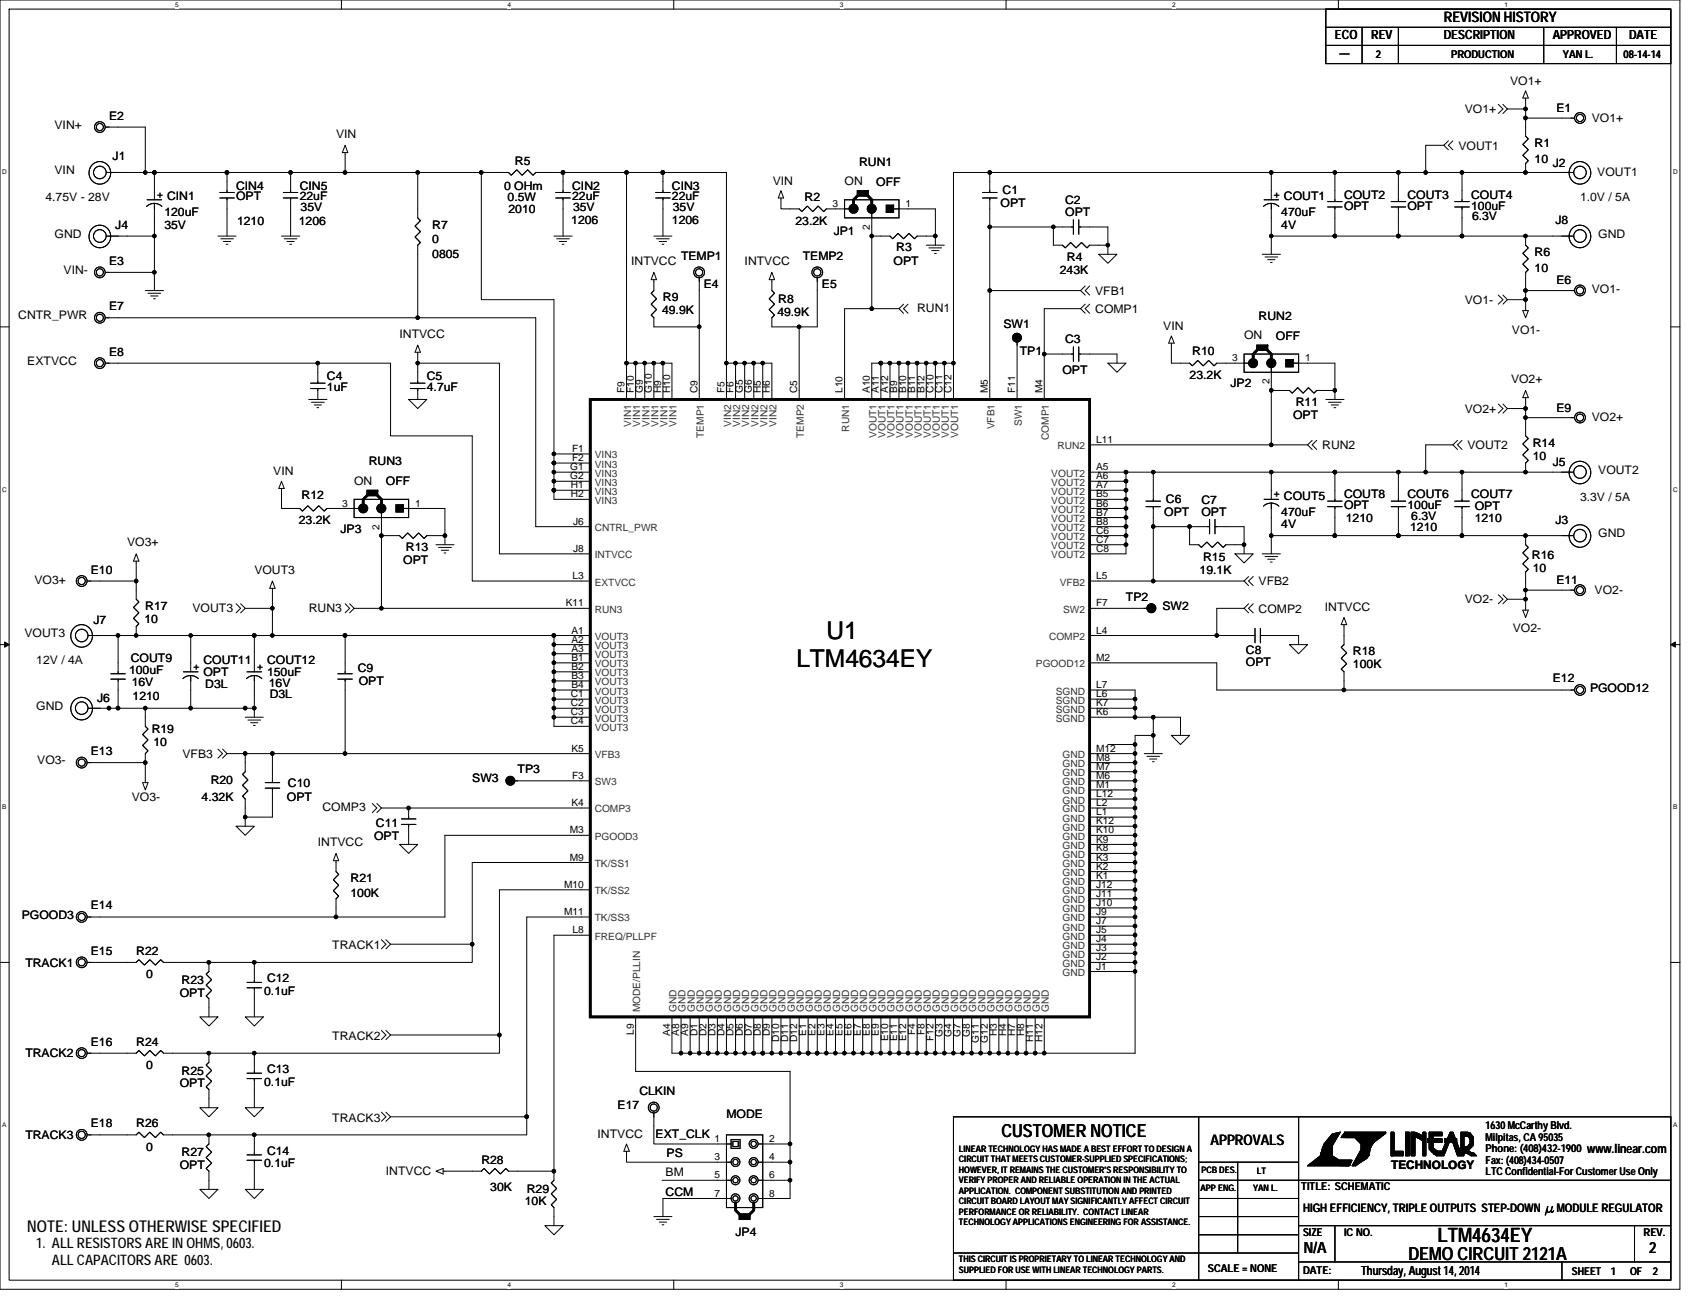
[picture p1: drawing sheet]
<svg xmlns="http://www.w3.org/2000/svg" width="279mm" height="216mm" viewBox="0 0 279 216" stroke-linecap="round" stroke-linejoin="round" font-family="sans-serif">
<defs><g id="words">
<g font-size="4">
<text x="136.4" y="105.5">U1</text>
<text x="131.4" y="110.2">LTM4634EY</text>
</g>
<text font-size="3.3" x="237.2" y="205.1">LTM4634EY</text>
<g font-size="3">
<text x="165.3" y="187.7">CUSTOMER NOTICE</text>
<text x="232.4" y="207.9">DEMO CIRCUIT 2121A</text>
</g>
<text font-size="2.7" x="4.5" y="203.3">NOTE: UNLESS OTHERWISE SPECIFIED</text>
<g font-size="2.5">
<text x="215.2" y="206.9">N/A</text>
<text x="272.1" y="206.9">2</text>
</g>
<g font-size="2.4">
<text x="238.3" y="3.7">REVISION HISTORY</text>
<text x="199.8" y="188.9">APPROVALS</text>
<text x="6" y="206">1. ALL RESISTORS ARE IN OHMS, 0603.</text>
<text x="8.6" y="208.8">ALL CAPACITORS ARE 0603.</text>
</g>
<g font-size="2.1">
<text x="220.3" y="6.5">ECO</text>
<text x="226.3" y="6.5">REV</text>
<text x="238.3" y="6.5">DESCRIPTION</text>
<text x="256.3" y="6.5">APPROVED</text>
<text x="268.9" y="6.5">DATE</text>
<text x="262" y="190.2">www.linear.com</text>
<text x="224.6" y="210.5">Thursday, August 14, 2014</text>
</g>
<g font-size="1.9">
<text x="249.2" y="14.1">VO1+</text>
<text x="9" y="21.3">VIN+</text>
<text x="18" y="19.7">E2</text>
<text x="55.5" y="22.7">VIN</text>
<text x="241.7" y="18.7">VO1+</text>
<text x="256.9" y="18.5">E1</text>
<text x="262.7" y="20.2">VO1+</text>
<text x="9" y="28.7">VIN</text>
<text x="18.6" y="26.3">J1</text>
<text x="85" y="27.2">R5</text>
<text x="141.8" y="27.4">RUN1</text>
<text x="240.7" y="24.7">VOUT1</text>
<text x="253.3" y="24.2">R1</text>
<text x="253.3" y="26.9">10</text>
<text x="256.3" y="27.5">J2</text>
<text x="263.6" y="29">VOUT1</text>
<text x="7.5" y="33.2">4.75V - 28V</text>
<text x="27.1" y="35.6">120uF</text>
<text x="27.6" y="33.1">CIN1</text>
<text x="39" y="31.3">CIN4</text>
<text x="39" y="33.1">OPT</text>
<text x="49.5" y="31.3">CIN5</text>
<text x="49.5" y="33.1">22uF</text>
<text x="49.6" y="34.9">35V</text>
<text x="83.2" y="31.3">0 OHm</text>
<text x="83.8" y="33.2">0.5W</text>
<text x="83.9" y="35.2">2010</text>
<text x="94.4" y="31.3">CIN2</text>
<text x="94.4" y="33.1">22uF</text>
<text x="94.6" y="34.9">35V</text>
<text x="110.9" y="31.3">CIN3</text>
<text x="110.9" y="33.1">22uF</text>
<text x="111" y="34.9">35V</text>
<text x="127.5" y="30.5">VIN</text>
<text x="132.8" y="33.2">R2</text>
<text x="139.4" y="30.5">ON</text>
<text x="144.6" y="30.7">OFF</text>
<text x="165.1" y="34.1">OPT</text>
<text x="165.5" y="32">C1</text>
<text x="175.8" y="33.7">C2</text>
<text x="175.8" y="35.6">OPT</text>
<text x="211.5" y="35.6">470uF</text>
<text x="211.9" y="33.1">COUT1</text>
<text x="221.8" y="32.8">COUT2</text>
<text x="221.8" y="34.6">OPT</text>
<text x="232.3" y="32.8">COUT3</text>
<text x="232.3" y="34.6">OPT</text>
<text x="242.8" y="32.8">COUT4</text>
<text x="242.8" y="34.6">100uF</text>
<text x="260.8" y="33.2">1.0V / 5A</text>
<text x="9" y="39.2">GND</text>
<text x="19" y="37.9">J4</text>
<text x="27.1" y="37.7">35V</text>
<text x="39.1" y="37.1">1210</text>
<text x="49.3" y="37.1">1206</text>
<text x="71.3" y="37.7">R7</text>
<text x="71.3" y="40.1">0</text>
<text x="94.3" y="37">1206</text>
<text x="110.9" y="37">1206</text>
<text x="131.3" y="37.1">23.2K</text>
<text x="137.6" y="38.8">JP1</text>
<text x="147.9" y="41.5">R3</text>
<text x="211.5" y="37.7">4V</text>
<text x="242.9" y="36.4">6.3V</text>
<text x="256.7" y="37">J8</text>
<text x="263.8" y="39.2">GND</text>
<text x="10.5" y="45.2">VIN-</text>
<text x="18" y="43.7">E3</text>
<text x="71.3" y="42.5">0805</text>
<text x="104.2" y="43.7">INTVCC</text>
<text x="112.4" y="43">TEMP1</text>
<text x="116.1" y="47.5">E4</text>
<text x="122.9" y="43.7">INTVCC</text>
<text x="132.5" y="43">TEMP2</text>
<text x="135.6" y="47.5">E5</text>
<text x="147.5" y="43.7">OPT</text>
<text x="174.9" y="45.2">243K</text>
<text x="176.1" y="43.1">R4</text>
<text x="253.3" y="42.2">R6</text>
<text x="253.3" y="44.9">10</text>
<text x="256.9" y="46.9">E6</text>
<text x="3" y="52.7">CNTR_PWR</text>
<text x="18" y="51.2">E7</text>
<text x="109.3" y="51.8">49.9K</text>
<text x="109.4" y="49.7">R9</text>
<text x="128.3" y="52.1">49.9K</text>
<text x="128.4" y="50">R8</text>
<text x="151.4" y="51.5">RUN1</text>
<text x="180.7" y="48.7">VFB1</text>
<text x="180.7" y="51.7">COMP1</text>
<text x="207.7" y="52.9">RUN2</text>
<text x="241.7" y="50.2">VO1-</text>
<text x="262.7" y="48.4">VO1-</text>
<text x="18" y="58.7">E8</text>
<text x="65.9" y="55.7">INTVCC</text>
<text x="165.6" y="54.1">SW1</text>
<text x="168.3" y="58.6">TP1</text>
<text x="175.8" y="56.6">C3</text>
<text x="192" y="54.5">VIN</text>
<text x="196.8" y="58.6">R10</text>
<text x="205.3" y="56">ON</text>
<text x="210.6" y="56.2">OFF</text>
<text x="249.5" y="55.1">VO1-</text>
<text x="4.5" y="60.2">EXTVCC</text>
<text x="54" y="62.8">C4</text>
<text x="54" y="64.6">1uF</text>
<text x="70.4" y="62.8">C5</text>
<text x="70.4" y="64.6">4.7uF</text>
<text x="175.3" y="61.7">OPT</text>
<text x="196.3" y="62.6">23.2K</text>
<text x="203.1" y="63.9">JP2</text>
<text x="249.4" y="63.2">VO2+</text>
<text x="213.4" y="69.2">OPT</text>
<text x="213.8" y="67">R11</text>
<text x="241.7" y="68.2">VO2+</text>
<text x="256.9" y="68">E9</text>
<text x="262.7" y="69.5">VO2+</text>
<text x="60.9" y="76.8">RUN3</text>
<text x="218.2" y="74.1">RUN2</text>
<text x="242.2" y="74.1">VOUT2</text>
<text x="253" y="73.9">R14</text>
<text x="253" y="75.9">10</text>
<text x="256.3" y="77">J5</text>
<text x="45.1" y="78.5">VIN</text>
<text x="49.8" y="82.4">R12</text>
<text x="58.4" y="80">ON</text>
<text x="63.7" y="80.1">OFF</text>
<text x="192.4" y="83">C6</text>
<text x="198.3" y="83.1">C7</text>
<text x="211.9" y="82.5">COUT5</text>
<text x="221.8" y="82.2">COUT8</text>
<text x="232.3" y="82.2">COUT6</text>
<text x="242.8" y="82.2">COUT7</text>
<text x="260.8" y="82.7">3.3V / 5A</text>
<text x="263.8" y="78.2">VOUT2</text>
<text x="49.3" y="86.6">23.2K</text>
<text x="56.2" y="87.9">JP3</text>
<text x="192.1" y="85.1">OPT</text>
<text x="198.3" y="85.1">OPT</text>
<text x="211.5" y="85.1">470uF</text>
<text x="211.5" y="87.2">4V</text>
<text x="221.8" y="84">OPT</text>
<text x="222.1" y="86.1">1210</text>
<text x="232.3" y="84">100uF</text>
<text x="232.7" y="87.6">1210</text>
<text x="232.9" y="85.8">6.3V</text>
<text x="243.4" y="84.2">OPT</text>
<text x="243.4" y="86.1">1210</text>
<text x="256.7" y="86.4">J3</text>
<text x="263.8" y="88.7">GND</text>
<text x="15" y="94.7">E10</text>
<text x="21" y="90.2">VO3+</text>
<text x="42" y="94.7">VOUT3</text>
<text x="66.5" y="93.2">OPT</text>
<text x="67" y="90.9">R13</text>
<text x="198" y="94.7">19.1K</text>
<text x="198.6" y="92.6">R15</text>
<text x="252.8" y="92.3">R16</text>
<text x="253" y="94.4">10</text>
<text x="5.7" y="96.3">VO3+</text>
<text x="24" y="100.7">R17</text>
<text x="31.8" y="101">VOUT3</text>
<text x="50.9" y="101">RUN3</text>
<text x="185.8" y="99.2">TP2</text>
<text x="191.8" y="100.7">SW2</text>
<text x="207.7" y="101.1">COMP2</text>
<text x="207.7" y="96.6">VFB2</text>
<text x="218.7" y="100.8">INTVCC</text>
<text x="241.7" y="99.6">VO2-</text>
<text x="256.9" y="96.3">E11</text>
<text x="263.2" y="98">VO2-</text>
<text x="4" y="105.2">VOUT3</text>
<text x="15.4" y="103.1">J7</text>
<text x="23.8" y="102.9">10</text>
<text x="249.7" y="104.3">VO2-</text>
<text x="6" y="109.7">12V / 4A</text>
<text x="21.3" y="111.3">100uF</text>
<text x="21.6" y="109.2">COUT9</text>
<text x="21.7" y="113.3">16V</text>
<text x="33.6" y="109.7">COUT11</text>
<text x="33.6" y="111.6">OPT</text>
<text x="33.9" y="113.6">D3L</text>
<text x="44.1" y="109.7">COUT12</text>
<text x="44.1" y="111.6">150uF</text>
<text x="44.4" y="113.4">16V</text>
<text x="59.1" y="110.8">C9</text>
<text x="59.2" y="113.1">OPT</text>
<text x="205.6" y="108">C8</text>
<text x="205.6" y="110">OPT</text>
<text x="223.3" y="108.2">R18</text>
<text x="223.3" y="110.3">100K</text>
<text x="256.3" y="112.6">E12</text>
<text x="6" y="117.2">GND</text>
<text x="16" y="115.8">J6</text>
<text x="21.9" y="115.5">1210</text>
<text x="44.5" y="115.2">D3L</text>
<text x="262.4" y="114.3">PGOOD12</text>
<text x="15" y="124.7">E13</text>
<text x="25" y="121.1">R19</text>
<text x="25.3" y="123.1">10</text>
<text x="30.1" y="125.1">VFB3</text>
<text x="6.1" y="126.2">VO3-</text>
<text x="34.8" y="129.4">R20</text>
<text x="47.5" y="129.9">C10</text>
<text x="77.9" y="129.1">SW3</text>
<text x="85.4" y="127.6">TP3</text>
<text x="21.7" y="132.1">VO3-</text>
<text x="33.3" y="132.1">4.32K</text>
<text x="47.3" y="132.3">OPT</text>
<text x="53.2" y="133.9">COMP3</text>
<text x="62" y="136.5">C11</text>
<text x="52.5" y="139.6">INTVCC</text>
<text x="61.7" y="138.6">OPT</text>
<text x="57.8" y="145.6">R21</text>
<text x="57.8" y="148">100K</text>
<text x="3.6" y="151.8">PGOOD3</text>
<text x="15" y="150.1">E14</text>
<text x="4.2" y="159.6">TRACK1</text>
<text x="15" y="157.6">E15</text>
<text x="22.5" y="157.6">R22</text>
<text x="24.1" y="161.5">0</text>
<text x="54.8" y="156.7">TRACK1</text>
<text x="29.7" y="164.5">OPT</text>
<text x="30" y="162.4">R23</text>
<text x="43.6" y="164.2">0.1uF</text>
<text x="44.1" y="162.1">C12</text>
<text x="15" y="172.6">E16</text>
<text x="22.5" y="172.6">R24</text>
<text x="54.8" y="171.7">TRACK2</text>
<text x="4.2" y="174.5">TRACK2</text>
<text x="24.1" y="176.5">0</text>
<text x="29.7" y="179.5">OPT</text>
<text x="30" y="177.4">R25</text>
<text x="43.6" y="179.2">0.1uF</text>
<text x="44.1" y="177.1">C13</text>
<text x="54.8" y="185.2">TRACK3</text>
<text x="101.9" y="183.1">E17</text>
<text x="105.5" y="180.7">CLKIN</text>
<text x="119.9" y="184.6">MODE</text>
<text x="4.2" y="188">TRACK3</text>
<text x="15" y="186.1">E18</text>
<text x="22.5" y="186.1">R26</text>
<text x="24.1" y="190">0</text>
<text x="30" y="190.9">R27</text>
<text x="44.1" y="190.6">C14</text>
<text x="98.6" y="187.9">INTVCC</text>
<text x="108.2" y="187.9">EXT_CLK</text>
<text x="110" y="191">PS</text>
<text x="29.7" y="193">OPT</text>
<text x="43.6" y="192.7">0.1uF</text>
<text x="63.7" y="193.9">INTVCC</text>
<text x="79.4" y="192.1">R28</text>
<text x="80.9" y="196.6">30K</text>
<text x="86.9" y="196.9">R29</text>
<text x="109.9" y="194.2">BM</text>
<text x="109.9" y="197.3">CCM</text>
<text x="229.6" y="192.9">TECHNOLOGY</text>
<text x="86.6" y="199">10K</text>
<text x="215.1" y="200.1">HIGH EFFICIENCY, TRIPLE OUTPUTS STEP-DOWN m MODULE REGULATOR</text>
<text x="215.1" y="200.1">HIGH EFFICIENCY, TRIPLE OUTPUTS STEP-DOWN</text>
<text x="256.9" y="200.1">MODULE REGULATOR</text>
<text x="121.4" y="204.1">JP4</text>
</g>
<g font-size="1.8">
<text x="221" y="8.7">__</text>
<text x="227" y="9.6">2</text>
<text x="239.5" y="9.6">PRODUCTION</text>
<text x="257.9" y="9.6">YAN L.</text>
<text x="267.9" y="9.6">08-14-14</text>
<text x="245.2" y="188.3">Milpitas, CA 95035</text>
<text x="245.2" y="190.2">Phone: (408)432-1900</text>
<text x="245.2" y="186.3">1630 McCarthy Blvd.</text>
<text x="214.8" y="196.5">TITLE: SCHEMATIC</text>
<text x="245.2" y="192.2">Fax: (408)434-0507</text>
<text x="245.2" y="194">LTC Confidential-For Customer Use Only</text>
<text x="215.1" y="204">SIZE</text>
<text x="221.8" y="204">IC NO.</text>
<text x="271.3" y="204">REV.</text>
<text x="199.3" y="210">SCALE = NONE</text>
<text x="215.1" y="210.3">DATE:</text>
<text x="259.4" y="210.4">SHEET</text>
<text x="265.9" y="210.4">1</text>
<text x="269" y="210.4">OF</text>
<text x="272.8" y="210.4">2</text>
</g>
<g font-size="1.7">
<text x="137.4" y="34.2">3</text>
<text x="149.4" y="34.2">1</text>
<text x="143.6" y="38" transform="rotate(-90 143.6 38)">2</text>
<text x="203.3" y="59.6">3</text>
<text x="215.4" y="59.6">1</text>
<text x="103.1" y="64.9" transform="rotate(-90 103.1 64.9)">F9</text>
<text x="104.6" y="64.9" transform="rotate(-90 104.6 64.9)">F10</text>
<text x="106.1" y="64.9" transform="rotate(-90 106.1 64.9)">G9</text>
<text x="107.6" y="64.9" transform="rotate(-90 107.6 64.9)">G10</text>
<text x="109.1" y="64.9" transform="rotate(-90 109.1 64.9)">H9</text>
<text x="110.6" y="64.9" transform="rotate(-90 110.6 64.9)">H10</text>
<text x="115.1" y="64.9" transform="rotate(-90 115.1 64.9)">C9</text>
<text x="119.6" y="64.9" transform="rotate(-90 119.6 64.9)">F5</text>
<text x="121.1" y="64.9" transform="rotate(-90 121.1 64.9)">F6</text>
<text x="122.6" y="64.9" transform="rotate(-90 122.6 64.9)">G5</text>
<text x="124.1" y="64.9" transform="rotate(-90 124.1 64.9)">G6</text>
<text x="125.6" y="64.9" transform="rotate(-90 125.6 64.9)">H5</text>
<text x="127.1" y="64.9" transform="rotate(-90 127.1 64.9)">H6</text>
<text x="131.6" y="64.9" transform="rotate(-90 131.6 64.9)">C5</text>
<text x="139.1" y="64.9" transform="rotate(-90 139.1 64.9)">L10</text>
<text x="143.6" y="64.9" transform="rotate(-90 143.6 64.9)">A10</text>
<text x="145.1" y="64.9" transform="rotate(-90 145.1 64.9)">A11</text>
<text x="146.6" y="64.9" transform="rotate(-90 146.6 64.9)">A12</text>
<text x="148" y="64.9" transform="rotate(-90 148 64.9)">B9</text>
<text x="149.5" y="64.9" transform="rotate(-90 149.5 64.9)">B10</text>
<text x="151" y="64.9" transform="rotate(-90 151 64.9)">B11</text>
<text x="152.5" y="64.9" transform="rotate(-90 152.5 64.9)">B12</text>
<text x="154.1" y="64.9" transform="rotate(-90 154.1 64.9)">C10</text>
<text x="155.5" y="64.9" transform="rotate(-90 155.5 64.9)">C11</text>
<text x="157" y="64.9" transform="rotate(-90 157 64.9)">C12</text>
<text x="163" y="64.9" transform="rotate(-90 163 64.9)">M5</text>
<text x="167.5" y="64.9" transform="rotate(-90 167.5 64.9)">F11</text>
<text x="172" y="64.9" transform="rotate(-90 172 64.9)">M4</text>
<text x="209.5" y="63.4" transform="rotate(-90 209.5 63.4)">2</text>
<text x="94.1" y="77.6">G1</text>
<text x="94.4" y="74.6">F1</text>
<text x="94.4" y="76.1">F2</text>
<text x="180.9" y="73.1">L11</text>
<text x="180.9" y="77.6">A5</text>
<text x="56.5" y="83.6">3</text>
<text x="68.5" y="83.6">1</text>
<text x="94.1" y="79.1">G2</text>
<text x="94.2" y="80.6">H1</text>
<text x="94.2" y="82.1">H2</text>
<text x="180.9" y="79.1">A6</text>
<text x="180.9" y="80.6">A7</text>
<text x="180.9" y="82.1">B5</text>
<text x="180.9" y="83.6">B6</text>
<text x="62.6" y="87.4" transform="rotate(-90 62.6 87.4)">2</text>
<text x="94.6" y="86.6">J6</text>
<text x="180.9" y="85.1">B7</text>
<text x="180.9" y="86.6">B8</text>
<text x="180.9" y="88.1">C6</text>
<text x="180.9" y="89.6">C7</text>
<text x="94.5" y="95.6">L3</text>
<text x="94.6" y="91.1">J8</text>
<text x="180.9" y="91.1">C8</text>
<text x="180.9" y="95.6">L5</text>
<text x="93.4" y="100.1">K11</text>
<text x="180.9" y="100.1">F7</text>
<text x="94.3" y="104.6">A1</text>
<text x="94.3" y="106.1">A2</text>
<text x="94.3" y="107.6">A3</text>
<text x="180.9" y="104.6">L4</text>
<text x="94.3" y="109.1">B1</text>
<text x="94.3" y="110.6">B2</text>
<text x="94.3" y="112.1">B3</text>
<text x="94.3" y="113.6">B4</text>
<text x="180.9" y="113.6">L7</text>
<text x="180.9" y="109.1">M2</text>
<text x="94.2" y="115.1">C1</text>
<text x="94.2" y="116.6">C2</text>
<text x="94.2" y="118.1">C3</text>
<text x="94.2" y="119.6">C4</text>
<text x="180.9" y="118.1">K6</text>
<text x="180.9" y="116.6">K7</text>
<text x="180.9" y="115.1">L6</text>
<text x="94.3" y="124.1">K5</text>
<text x="180.9" y="125.6">M8</text>
<text x="180.9" y="124.1">M12</text>
<text x="94.4" y="128.6">F3</text>
<text x="180.9" y="131.6">L12</text>
<text x="180.9" y="130.1">M1</text>
<text x="180.9" y="128.6">M6</text>
<text x="180.9" y="127.1">M7</text>
<text x="94" y="137.6">M3</text>
<text x="94.3" y="133.1">K4</text>
<text x="180.9" y="137.6">K10</text>
<text x="180.9" y="136.1">K12</text>
<text x="180.9" y="134.6">L1</text>
<text x="180.9" y="133.1">L2</text>
<text x="94" y="142">M9</text>
<text x="180.9" y="143.6">K2</text>
<text x="180.9" y="142">K3</text>
<text x="180.9" y="140.5">K8</text>
<text x="180.9" y="139.1">K9</text>
<text x="93.1" y="146.6">M10</text>
<text x="180.9" y="149.5">J10</text>
<text x="180.9" y="148">J11</text>
<text x="180.9" y="146.6">J12</text>
<text x="180.9" y="145.1">K1</text>
<text x="93.1" y="151">M11</text>
<text x="94.5" y="154.1">L8</text>
<text x="180.9" y="155.5">J4</text>
<text x="180.9" y="154.1">J5</text>
<text x="180.9" y="152.5">J7</text>
<text x="180.9" y="151">J9</text>
<text x="180.9" y="160">J1</text>
<text x="180.9" y="158.5">J2</text>
<text x="180.9" y="157">J3</text>
<text x="104.6" y="170.8" transform="rotate(-90 104.6 170.8)">L9</text>
<text x="110.6" y="171" transform="rotate(-90 110.6 171)">A4</text>
<text x="112.1" y="171" transform="rotate(-90 112.1 171)">A8</text>
<text x="113.6" y="171" transform="rotate(-90 113.6 171)">A9</text>
<text x="115.1" y="171" transform="rotate(-90 115.1 171)">D1</text>
<text x="116.6" y="171" transform="rotate(-90 116.6 171)">D2</text>
<text x="118.1" y="171" transform="rotate(-90 118.1 171)">D3</text>
<text x="119.6" y="171" transform="rotate(-90 119.6 171)">D4</text>
<text x="121.1" y="171" transform="rotate(-90 121.1 171)">D5</text>
<text x="122.6" y="171" transform="rotate(-90 122.6 171)">D6</text>
<text x="124.1" y="171" transform="rotate(-90 124.1 171)">D7</text>
<text x="125.6" y="171" transform="rotate(-90 125.6 171)">D8</text>
<text x="127.1" y="171" transform="rotate(-90 127.1 171)">D9</text>
<text x="128.6" y="172" transform="rotate(-90 128.6 172)">D10</text>
<text x="130.1" y="172" transform="rotate(-90 130.1 172)">D11</text>
<text x="131.6" y="172" transform="rotate(-90 131.6 172)">D12</text>
<text x="133.1" y="171" transform="rotate(-90 133.1 171)">E1</text>
<text x="134.6" y="171" transform="rotate(-90 134.6 171)">E2</text>
<text x="136.1" y="171" transform="rotate(-90 136.1 171)">E3</text>
<text x="137.6" y="171" transform="rotate(-90 137.6 171)">E4</text>
<text x="139.1" y="171" transform="rotate(-90 139.1 171)">E5</text>
<text x="140.5" y="171" transform="rotate(-90 140.5 171)">E6</text>
<text x="142" y="171" transform="rotate(-90 142 171)">E7</text>
<text x="143.6" y="171" transform="rotate(-90 143.6 171)">E8</text>
<text x="145.1" y="171" transform="rotate(-90 145.1 171)">E9</text>
<text x="146.6" y="171.9" transform="rotate(-90 146.6 171.9)">E10</text>
<text x="148" y="171.9" transform="rotate(-90 148 171.9)">E11</text>
<text x="149.5" y="171.9" transform="rotate(-90 149.5 171.9)">E12</text>
<text x="151" y="170.9" transform="rotate(-90 151 170.9)">F4</text>
<text x="152.5" y="170.9" transform="rotate(-90 152.5 170.9)">F8</text>
<text x="154.1" y="171.8" transform="rotate(-90 154.1 171.8)">F12</text>
<text x="155.5" y="171.2" transform="rotate(-90 155.5 171.2)">G3</text>
<text x="157" y="171.2" transform="rotate(-90 157 171.2)">G4</text>
<text x="158.5" y="171.2" transform="rotate(-90 158.5 171.2)">G7</text>
<text x="160" y="171.2" transform="rotate(-90 160 171.2)">G8</text>
<text x="161.5" y="172.1" transform="rotate(-90 161.5 172.1)">G11</text>
<text x="163" y="172.1" transform="rotate(-90 163 172.1)">G12</text>
<text x="164.5" y="171" transform="rotate(-90 164.5 171)">H3</text>
<text x="166" y="171" transform="rotate(-90 166 171)">H4</text>
<text x="167.5" y="171" transform="rotate(-90 167.5 171)">H7</text>
<text x="169" y="171" transform="rotate(-90 169 171)">H8</text>
<text x="170.5" y="172" transform="rotate(-90 170.5 172)">H11</text>
<text x="172" y="172" transform="rotate(-90 172 172)">H12</text>
<text x="117.9" y="188.5">1</text>
<text x="117.9" y="191.5">3</text>
<text x="126.9" y="188.5">2</text>
<text x="126.9" y="191.5">4</text>
<text x="117.9" y="194.5">5</text>
<text x="117.9" y="197.5">7</text>
<text x="126.9" y="194.5">6</text>
<text x="126.9" y="197.5">8</text>
</g>
<g font-size="1.7" fill="#333">
<text x="104.2" y="70.4" transform="rotate(-90 104.2 70.4)">VIN1</text>
<text x="105.7" y="70.4" transform="rotate(-90 105.7 70.4)">VIN1</text>
<text x="107.2" y="70.4" transform="rotate(-90 107.2 70.4)">VIN1</text>
<text x="108.7" y="70.4" transform="rotate(-90 108.7 70.4)">VIN1</text>
<text x="110.2" y="70.4" transform="rotate(-90 110.2 70.4)">VIN1</text>
<text x="111.7" y="70.4" transform="rotate(-90 111.7 70.4)">VIN1</text>
<text x="120.6" y="70.4" transform="rotate(-90 120.6 70.4)">VIN2</text>
<text x="122.2" y="70.4" transform="rotate(-90 122.2 70.4)">VIN2</text>
<text x="123.7" y="70.4" transform="rotate(-90 123.7 70.4)">VIN2</text>
<text x="125.2" y="70.4" transform="rotate(-90 125.2 70.4)">VIN2</text>
<text x="126.6" y="70.4" transform="rotate(-90 126.6 70.4)">VIN2</text>
<text x="128.1" y="70.4" transform="rotate(-90 128.1 70.4)">VIN2</text>
<text x="140.1" y="71.2" transform="rotate(-90 140.1 71.2)">RUN1</text>
<text x="164.1" y="70.9" transform="rotate(-90 164.1 70.9)">VFB1</text>
<text x="168.6" y="70.3" transform="rotate(-90 168.6 70.3)">SW1</text>
<text x="98.1" y="75.7">VIN3</text>
<text x="98.1" y="77.2">VIN3</text>
<text x="116.2" y="72.3" transform="rotate(-90 116.2 72.3)">TEMP1</text>
<text x="132.7" y="72.3" transform="rotate(-90 132.7 72.3)">TEMP2</text>
<text x="144.6" y="72.3" transform="rotate(-90 144.6 72.3)">VOUT1</text>
<text x="146.1" y="72.3" transform="rotate(-90 146.1 72.3)">VOUT1</text>
<text x="147.6" y="72.3" transform="rotate(-90 147.6 72.3)">VOUT1</text>
<text x="149.1" y="72.3" transform="rotate(-90 149.1 72.3)">VOUT1</text>
<text x="150.6" y="72.3" transform="rotate(-90 150.6 72.3)">VOUT1</text>
<text x="152.1" y="72.3" transform="rotate(-90 152.1 72.3)">VOUT1</text>
<text x="153.6" y="72.3" transform="rotate(-90 153.6 72.3)">VOUT1</text>
<text x="155.1" y="72.3" transform="rotate(-90 155.1 72.3)">VOUT1</text>
<text x="156.6" y="72.3" transform="rotate(-90 156.6 72.3)">VOUT1</text>
<text x="158.1" y="72.3" transform="rotate(-90 158.1 72.3)">VOUT1</text>
<text x="173.1" y="72.6" transform="rotate(-90 173.1 72.6)">COMP1</text>
<text x="174.5" y="74.2">RUN2</text>
<text x="98.1" y="78.7">VIN3</text>
<text x="98.1" y="80.2">VIN3</text>
<text x="98.1" y="81.7">VIN3</text>
<text x="98.1" y="83.2">VIN3</text>
<text x="173.5" y="78.7">VOUT2</text>
<text x="173.5" y="80.2">VOUT2</text>
<text x="173.5" y="81.7">VOUT2</text>
<text x="173.5" y="83.2">VOUT2</text>
<text x="98.1" y="87.7">CNTRL_PWR</text>
<text x="173.5" y="84.7">VOUT2</text>
<text x="173.5" y="86.2">VOUT2</text>
<text x="173.5" y="87.7">VOUT2</text>
<text x="173.5" y="89.2">VOUT2</text>
<text x="98.1" y="92.2">INTVCC</text>
<text x="173.5" y="90.7">VOUT2</text>
<text x="173.5" y="92.2">VOUT2</text>
<text x="98.1" y="96.6">EXTVCC</text>
<text x="98.1" y="101.2">RUN3</text>
<text x="174.9" y="96.6">VFB2</text>
<text x="175.5" y="101.2">SW2</text>
<text x="98.1" y="105.6">VOUT3</text>
<text x="98.1" y="107.1">VOUT3</text>
<text x="173.1" y="105.6">COMP2</text>
<text x="98.1" y="108.6">VOUT3</text>
<text x="98.1" y="110.2">VOUT3</text>
<text x="98.1" y="111.6">VOUT3</text>
<text x="98.1" y="113.1">VOUT3</text>
<text x="171" y="110.2">PGOOD12</text>
<text x="98.1" y="114.6">VOUT3</text>
<text x="98.1" y="116.1">VOUT3</text>
<text x="98.1" y="117.6">VOUT3</text>
<text x="98.1" y="119.1">VOUT3</text>
<text x="174.2" y="119.1">SGND</text>
<text x="174.2" y="117.6">SGND</text>
<text x="174.2" y="116.1">SGND</text>
<text x="174.2" y="114.6">SGND</text>
<text x="98.1" y="120.6">VOUT3</text>
<text x="98.1" y="125.1">VFB3</text>
<text x="175.4" y="125.1">GND</text>
<text x="98.1" y="129.6">SW3</text>
<text x="175.4" y="131.1">GND</text>
<text x="175.4" y="129.6">GND</text>
<text x="175.4" y="128.1">GND</text>
<text x="175.4" y="126.6">GND</text>
<text x="98.1" y="134.1">COMP3</text>
<text x="175.4" y="137.1">GND</text>
<text x="175.4" y="135.6">GND</text>
<text x="175.4" y="134.1">GND</text>
<text x="175.4" y="132.6">GND</text>
<text x="98.1" y="143.1">TK/SS1</text>
<text x="98.1" y="138.6">PGOOD3</text>
<text x="175.4" y="143.1">GND</text>
<text x="175.4" y="141.6">GND</text>
<text x="175.4" y="140.1">GND</text>
<text x="175.4" y="138.6">GND</text>
<text x="98.1" y="147.6">TK/SS2</text>
<text x="175.4" y="149.1">GND</text>
<text x="175.4" y="147.6">GND</text>
<text x="175.4" y="146.1">GND</text>
<text x="175.4" y="144.6">GND</text>
<text x="98.1" y="152.1">TK/SS3</text>
<text x="98.1" y="155.1">FREQ/PLLPF</text>
<text x="175.4" y="155.1">GND</text>
<text x="175.4" y="153.6">GND</text>
<text x="175.4" y="152.1">GND</text>
<text x="175.4" y="150.6">GND</text>
<text x="175.4" y="161.1">GND</text>
<text x="175.4" y="159.6">GND</text>
<text x="175.4" y="158.1">GND</text>
<text x="175.4" y="156.6">GND</text>
<text x="105.7" y="167.1" transform="rotate(-90 105.7 167.1)">MODE/PLLIN</text>
<text x="111.7" y="167.1" transform="rotate(-90 111.7 167.1)">GND</text>
<text x="113.2" y="167.1" transform="rotate(-90 113.2 167.1)">GND</text>
<text x="114.7" y="167.1" transform="rotate(-90 114.7 167.1)">GND</text>
<text x="116.2" y="167.1" transform="rotate(-90 116.2 167.1)">GND</text>
<text x="117.7" y="167.1" transform="rotate(-90 117.7 167.1)">GND</text>
<text x="119.1" y="167.1" transform="rotate(-90 119.1 167.1)">GND</text>
<text x="120.6" y="167.1" transform="rotate(-90 120.6 167.1)">GND</text>
<text x="122.2" y="167.1" transform="rotate(-90 122.2 167.1)">GND</text>
<text x="123.7" y="167.1" transform="rotate(-90 123.7 167.1)">GND</text>
<text x="125.2" y="167.1" transform="rotate(-90 125.2 167.1)">GND</text>
<text x="126.6" y="167.1" transform="rotate(-90 126.6 167.1)">GND</text>
<text x="128.1" y="167.1" transform="rotate(-90 128.1 167.1)">GND</text>
<text x="129.6" y="167.1" transform="rotate(-90 129.6 167.1)">GND</text>
<text x="131.1" y="167.1" transform="rotate(-90 131.1 167.1)">GND</text>
<text x="132.7" y="167.1" transform="rotate(-90 132.7 167.1)">GND</text>
<text x="134.1" y="167.1" transform="rotate(-90 134.1 167.1)">GND</text>
<text x="135.6" y="167.1" transform="rotate(-90 135.6 167.1)">GND</text>
<text x="137.1" y="167.1" transform="rotate(-90 137.1 167.1)">GND</text>
<text x="138.6" y="167.1" transform="rotate(-90 138.6 167.1)">GND</text>
<text x="140.1" y="167.1" transform="rotate(-90 140.1 167.1)">GND</text>
<text x="141.6" y="167.1" transform="rotate(-90 141.6 167.1)">GND</text>
<text x="143.1" y="167.1" transform="rotate(-90 143.1 167.1)">GND</text>
<text x="144.6" y="167.1" transform="rotate(-90 144.6 167.1)">GND</text>
<text x="146.1" y="167.1" transform="rotate(-90 146.1 167.1)">GND</text>
<text x="147.6" y="167.1" transform="rotate(-90 147.6 167.1)">GND</text>
<text x="149.1" y="167.1" transform="rotate(-90 149.1 167.1)">GND</text>
<text x="150.6" y="167.1" transform="rotate(-90 150.6 167.1)">GND</text>
<text x="152.1" y="167.1" transform="rotate(-90 152.1 167.1)">GND</text>
<text x="153.6" y="167.1" transform="rotate(-90 153.6 167.1)">GND</text>
<text x="155.1" y="167.1" transform="rotate(-90 155.1 167.1)">GND</text>
<text x="156.6" y="167.1" transform="rotate(-90 156.6 167.1)">GND</text>
<text x="158.1" y="167.1" transform="rotate(-90 158.1 167.1)">GND</text>
<text x="159.6" y="167.1" transform="rotate(-90 159.6 167.1)">GND</text>
<text x="161.1" y="167.1" transform="rotate(-90 161.1 167.1)">GND</text>
<text x="162.6" y="167.1" transform="rotate(-90 162.6 167.1)">GND</text>
<text x="164.1" y="167.1" transform="rotate(-90 164.1 167.1)">GND</text>
<text x="165.6" y="167.1" transform="rotate(-90 165.6 167.1)">GND</text>
<text x="167.1" y="167.1" transform="rotate(-90 167.1 167.1)">GND</text>
<text x="168.6" y="167.1" transform="rotate(-90 168.6 167.1)">GND</text>
<text x="170.1" y="167.1" transform="rotate(-90 170.1 167.1)">GND</text>
<text x="171.6" y="167.1" transform="rotate(-90 171.6 167.1)">GND</text>
<text x="173.1" y="167.1" transform="rotate(-90 173.1 167.1)">GND</text>
</g>
<g font-size="1.6">
<text x="25.9" y="32.7">+</text>
<text x="210.2" y="32.7">+</text>
<text x="210.2" y="82.1">+</text>
<text x="31.9" y="110.6">+</text>
<text x="42.4" y="110.6">+</text>
</g>
<g font-size="1.5">
<text x="158.3" y="190.1">LINEAR TECHNOLOGY HAS MADE A BEST EFFORT TO DESIGN A</text>
<text x="158.3" y="191.8">CIRCUIT THAT MEETS CUSTOMER-SUPPLIED SPECIFICATIONS;</text>
<text x="158.3" y="193.5">HOWEVER, IT REMAINS THE CUSTOMER'S RESPONSIBILITY TO</text>
<text x="158.3" y="195.3">VERIFY PROPER AND RELIABLE OPERATION IN THE ACTUAL</text>
<text x="158.3" y="197">APPLICATION. COMPONENT SUBSTITUTION AND PRINTED</text>
<text x="198.1" y="196.7">APP ENG.</text>
<text x="198.3" y="193.7">PCB DES.</text>
<text x="206.8" y="196.7">YAN L.</text>
<text x="207.4" y="193.8">LT</text>
<text x="158.3" y="198.8">CIRCUIT BOARD LAYOUT MAY SIGNIFICANTLY AFFECT CIRCUIT</text>
<text x="158.3" y="200.5">PERFORMANCE OR RELIABILITY. CONTACT LINEAR</text>
<text x="158.3" y="202.2">TECHNOLOGY APPLICATIONS ENGINEERING FOR ASSISTANCE.</text>
<text x="158.3" y="208.4">THIS CIRCUIT IS PROPRIETARY TO LINEAR TECHNOLOGY AND</text>
<text x="158.3" y="210.2">SUPPLIED FOR USE WITH LINEAR TECHNOLOGY PARTS.</text>
</g>
<g font-size="1.1">
<text x="28.9" y="1.1">5</text>
<text x="83.8" y="1.1">4</text>
<text x="138.6" y="1.1">3</text>
<text x="193.4" y="1.1">2</text>
<text x="248.3" y="1.1">1</text>
<text x=".4" y="28.7">D</text>
<text x="276.1" y="28.7">D</text>
<text x=".4" y="81.2">C</text>
<text x="276.1" y="81.2">C</text>
<text x=".4" y="133.6">B</text>
<text x="276.1" y="133.6">B</text>
<text x=".4" y="186.1">A</text>
<text x="276.1" y="186.1">A</text>
<text x="28.9" y="212.4">5</text>
<text x="83.8" y="212.4">4</text>
<text x="138.6" y="212.4">3</text>
<text x="193.4" y="212.4">2</text>
<text x="248.3" y="212.4">1</text>
</g>
</g></defs>
<path d="M0 0h277.2v212.8h-277.2zM1.5 1.5h274.2v209.8h-274.2z" fill="none" stroke="#000" stroke-width=".17"/>
<g fill="#fff">
<path d="M28.9 .2h.6v1.2h-.6z"/>
<path d="M28.9 211.5h.6v1.2h-.6z"/>
</g>
<path d="M56.3 0v1.5M56.3 211.3v1.5" fill="none" stroke="#000" stroke-width=".17"/>
<g fill="#fff">
<path d="M83.8 .2h.5v1.2h-.5z"/>
<path d="M83.8 211.5h.5v1.2h-.5z"/>
</g>
<path d="M111.2 0v1.5M111.2 211.3v1.5" fill="none" stroke="#000" stroke-width=".17"/>
<g fill="#fff">
<path d="M138.6 .2h.6v1.2h-.6z"/>
<path d="M138.6 211.5h.6v1.2h-.6z"/>
</g>
<path d="M166 0v1.5M166 211.3v1.5" fill="none" stroke="#000" stroke-width=".17"/>
<g fill="#fff">
<path d="M193.4 .2h.6v1.2h-.6z"/>
<path d="M193.4 211.5h.6v1.2h-.6z"/>
</g>
<path d="M220.9 0v1.5M220.9 211.3v1.5" fill="none" stroke="#000" stroke-width=".17"/>
<g fill="#fff">
<path d="M248.3 .2h.6v1.2h-.6z"/>
<path d="M248.3 211.5h.6v1.2h-.6z"/>
<path d="M.4 27.7h.7v1.2h-.7z"/>
<path d="M276.1 27.7h.8v1.2h-.8z"/>
<path d="M.4 80.2h.7v1.2h-.7z"/>
<path d="M276.1 80.2h.8v1.2h-.8z"/>
</g>
<path d="M0 54h1.5M275.7 54h1.5" fill="none" stroke="#000" stroke-width=".17"/>
<g fill="#fff">
<path d="M.4 132.6h.7v1.2h-.7z"/>
<path d="M276.1 132.6h.7v1.2h-.7z"/>
</g>
<path d="M0 106.4h1.5M275.7 106.4h1.5" fill="none" stroke="#000" stroke-width=".17"/>
<path d="M.8 106l.7 .4-.7 .4zM275.7 106.4l.8-.4v.8z" fill="#000" stroke="#000" stroke-width=".17"/>
<g fill="#fff">
<path d="M.4 185.1h.7v1.2h-.7z"/>
<path d="M276.1 185.1h.7v1.2h-.7z"/>
</g>
<g fill="none" stroke="#000" stroke-width=".17">
<path d="M218.8 1.5h56.9v9h-56.9zM218.8 4.5h56.9M218.8 7.5h56.9M224.8 4.5v6M230.8 4.5v6M247.3 17.2l.7 .8-.7 .7M248 17.2l.8 .8M248.8 18l-.8 .7M248.8 18h3M251.8 18v1.5M251.8 19.5h8.1M251.8 15l.4 1.2h-.9z"/>
<path d="M251.8 16.2v1.8M251.8 19.5v3l.4 .4-.9 .9 .9 .9-.9 .9 .9 .9-.4 .5v1.5M254.8 4.5v6M266.8 4.5v6M17.4 21h6.6v7.5M17.5 28.5h6.5M24 28.5h1.5M24.2 34.1a1.82 1.82 0 0 1 2.5 0M24.3 33h2.4M25.5 28.5h12M25.5 39v6M25.5 28.5v4.5"/>
<path d="M25.5 33.6v5.4h-8M36 39h3M36.3 31.8h2.4M36.3 32.7h2.4M36.4 39.4h2.1M36.9 39.9h1.2M37.5 32.7v6.3M37.5 28.5v3.3M37.5 28.5h10.5M46.5 39h3M46.8 31.8h2.3M46.8 32.7h2.3"/>
<path d="M46.9 39.4h2.1M47.3 39.9h1.3M48 28.5v3.3M48 32.7v6.3M48 28.5h9M57 28.5h11.9v7.5l.5 .4-.9 .9 .9 .9-.9 .9 .9 .9-.5 .5v12h-51.5M57 24l.4 1.2h-.9zM57 25.2v3.3M68.9 28.5h10.5v21h12v25.4M79.4 28.5h4.5l.5 .4 .9-.9 .9 .9 .9-.9 .9 .9 .4-.4h4.5M91.4 39h3M91.7 31.8h2.4"/>
<path d="M91.7 32.7h2.4M91.9 39.4h2.1M92.3 39.9h1.2M92.9 28.5v3.3M92.9 28.5h10.5M92.9 32.7v6.3M103.4 28.5v31.4M103.4 28.5h6M107.9 39h3M108.2 31.8h2.4M108.2 32.7h2.4M108.4 39.4h2"/>
<path d="M108.8 39.9h1.2M109.4 32.7v6.3M109.4 28.5h10.5v31.4M109.4 28.5v3.3M128.9 31.5l.4 1.2h-.9zM128.9 32.7v1.8h3l.4 .4 .9-.9 .9 .9 .9-.9 .9 .9 .5-.4h4.5M139.4 33h9v3h-9zM143.9 39v11.9M143.9 39h3l.4 .4 .9-.9 .9 .9 .9-.9 .9 .9 .5-.4h3M143.9 34.5v4.5M146.9 34.5h7.5v6M162.2 32.7h2.3"/>
<path d="M162.2 31.8h2.3M163.3 28.5h46.5M163.3 28.5h-5.9v31.4M163.3 28.5v3.3M163.3 32.7v4.8M163.3 37.5h10.5M163.3 37.5v10.5h15M173.8 37.5h3.3M173.8 37.5v3h1.5l.5 .4 .9-.9 .9 .9 .9-.9 .9 .9 .4-.4h3M177.1 36.3v2.4M178 37.5h4.8v3M178 36.3v2.4"/>
<path d="M208.5 34.1a1.84 1.84 0 0 1 2.6 0M208.6 33h2.4M209.8 28.5v4.5M209.8 39v3M209.8 39h10.5M209.8 28.5h10.5M209.8 33.6v5.4M219.1 33.3h2.4M219.1 34.2h2.4M220.3 39h10.5M220.3 28.5v4.8M220.3 28.5h10.5"/>
<path d="M220.3 34.2v4.8M229.6 33.3h2.4M229.6 34.2h2.4M230.8 28.5v4.8M230.8 34.2v4.8M230.8 39h10.5M230.8 28.5h4.5M235.3 28.5h6M238.3 24h-3v4.5M238.3 24l.7 .7M239 23.2l-.7 .8M239.8 23.2l-.8 .8 .8 .7"/>
<path d="M240.1 33.3h2.4M240.1 34.2h2.4M241.3 28.5v4.8M241.3 39h10.5M241.3 34.2v4.8M241.3 28.5h10.5M251.8 39h7.9M251.8 39v1.5l.4 .4-.9 .9 .9 .9-.9 .9 .9 .9-.4 .5v3M251.8 28.5h7.9M17.4 45h8.1M17.4 59.9h35.1v3.3M24 48h3"/>
<path d="M24.4 48.4h2.1M24.9 48.9h1.2M25.3 49.3h.3M25.5 45v3M37.3 40.3h.3M47.8 40.3h.3M52.5 59.9h12v12h13.4v24h19.5M68.9 52.5h19.5v34.4h9M68.9 59.9h13.5v31.5h15M68.9 59.9v3.3M68.9 58.1v1.8M68.9 57l.5 1.1h-.9z"/>
<path d="M92.8 40.3h.3M103.4 59.9h1.5M103.4 59.9v6M104.9 59.9v6M104.9 59.9h1.5M106.4 59.9h1.5M106.4 59.9v6M107.9 45l.5 1.2h-.9zM107.9 59.9v6M107.9 46.2v1.8l-.4 .4 .9 .9-.9 .9 .9 .9-.9 .9 .4 .5v1.5h7.5M107.9 59.9h1.5M109.3 40.3h.3"/>
<path d="M109.4 59.9h1.5v6M109.4 59.9v6M115.4 54v11.9M115.4 45.9v8.1M119.9 59.9h1.5M119.9 59.9v6M121.4 59.9v6M121.4 59.9h1.5M122.9 59.9h1.5M122.9 59.9v6M124.4 59.9v6M124.4 59.9h1.5"/>
<path d="M125.9 59.9h1.5v6M125.9 59.9v6M127.4 45l.4 1.2h-.9zM127.4 46.2v1.8l.4 .4-.9 .9 .9 .9-.9 .9 .9 .9-.4 .5v1.5h4.5M131.9 54v11.9M134.9 45.9v8.1h-3M143.9 50.9h-4.5v15M143.9 50.9h4.5M145.4 59.9h1.5M145.4 59.9h-1.5v6M145.4 59.9v6M146.9 59.9v6"/>
<path d="M146.9 59.9h1.5M148.4 59.9h1.5M148.4 59.9v6M148.4 50.9l.7 .8M149.1 50.2l-.7 .7M149.9 59.9v6M149.9 59.9h1.5M149.9 50.2l-.8 .7 .8 .8M151.4 59.9v6M151.4 59.9h1.5M152.9 59.9h1.5M152.9 59.9v6"/>
<path d="M152.9 40.5h3M153.3 40.9h2.1M153.8 41.4h1.2M154.2 41.8h.3M154.4 59.9v6M154.4 59.9h1.5M155.9 59.9v6M155.9 59.9h1.5M157.4 59.9v6M163.3 48v17.9M167.9 56.5v.5M167.9 57h.1"/>
<path d="M167.9 57v8.9M172.3 58.4v7.5M177.1 57.3v2.3M177.1 58.4h-4.8M178 58.4h6.3v1.5M178 57.3v2.3M178.3 50.9h-6v7.5M178.3 48l.8 .7M178.3 50.9l.8 .8M179.1 47.2l-.8 .8M179.1 50.2l-.8 .7M179.8 47.2l-.7 .8 .7 .7"/>
<path d="M179.8 50.2l-.7 .7 .7 .8M181.3 42h3l-1.5 1.5zM182.8 40.5v1.5M182.8 59.9h3l-1.5 1.5zM193.3 55.5l.5 1.1h-.9zM193.3 56.6v3.3h3l.5 .5 .9-.9 .9 .9 .9-.9 .9 .9 .4-.5h6M205.3 58.4h9v3h-9zM208.3 42h3M208.8 42.4h2.1M209.2 42.9h1.2M209.7 43.3h.3M209.8 59.9v4.6"/>
<path d="M212.8 59.9h7.5v4.6M247.3 48.7l.7 .8-.7 .7M248 48.7l.8 .8M248.8 49.5l-.8 .7M248.8 49.5h3M251.3 51.3h.9l-.4 1.2zM251.8 48v1.5M251.8 49.5v1.8M259.9 48h-8.1M46.5 79.4l.4 1.2h-.9zM50.9 65.9h3.1M51.3 63.2h2.4"/>
<path d="M51.3 64.1h2.4M51.4 66.4h2.1M51.9 66.8h1.2M52.3 67.3h.3M52.5 64.1v1.8M67.4 65.9h3l-1.5 1.5zM67.7 63.2h2.4M67.7 64.1h2.4M68.9 64.1v1.8M91.4 76.4h6M91.4 79.4h6M91.4 74.9h6"/>
<path d="M91.4 74.9v1.5M91.4 79.4v1.5M91.4 76.4v1.5M91.4 77.9v1.5M91.4 77.9h6M179.8 73.4h30M179.8 79.4h6M179.8 77.9h6v1.5M185.8 79.4v1.5M185.8 77.9h4.5M190.3 77.9h19.5M190.3 77.9v4.8"/>
<path d="M209.8 64.5v8.9M209.8 77.9v4.5M209.8 64.5h3l.5 .4 .9-.9 .9 .9 .8-.9 1 .9 .4-.4h3M209.8 77.9h10.5M209.8 73.4h6M215.8 73.4l.8 .8M216.6 72.7l-.8 .7M217.3 72.7l-.7 .7 .7 .8M218.8 65.9h3M219.2 66.4h2.1M219.7 66.8h1.2M220.2 67.3h.3"/>
<path d="M220.3 77.9v4.8M220.3 64.5v1.4M220.3 77.9h10.5M230.8 77.9v4.8M230.8 77.9h4.5M235.3 77.9h6M239.8 73.4h-4.5v4.5M239.8 73.4l.7 .8M240.5 72.7l-.7 .7M241.3 72.7l-.8 .7 .8 .8M241.3 77.9v4.8M241.3 77.9h10.5"/>
<path d="M247.3 66.7l.7 .7-.7 .8M248 66.7l.8 .7M248.8 67.4h3M248.8 67.4l-.8 .8M251.8 77.9h7.9M251.8 64.5l.4 1.1h-.9zM251.8 68.9v3l.4 .5-.9 .9 .9 .9-.9 .9 .9 .9-.4 .4v1.5M251.8 65.6v1.8M251.8 67.4v1.5M259.9 68.9h-8.1M22.5 95.9h-8.1M22.5 95.9v3l.4 .5-.9 .9 .9 .9-.9 .9 .9 .9-.4 .4v1.5"/>
<path d="M22.5 92.6v3.3M22.5 91.4l.4 1.2h-.9zM39 99.7l.7 .7-.7 .8M39.7 99.7l.8 .7M45 95.9l.4 1.2h-.9zM45 97.1v3.3M46.5 80.6v3.3h3l.4 .5 .9-.9 .9 .9 .9-.9 .9 .9 .5-.5h5.9M57 99.7l.7 .7-.7 .8M57.7 99.7l.7 .7M58.4 82.4h9v3h-9zM62.9 83.9v4.5M62.9 88.4v12"/>
<path d="M62.9 88.4h3l.5 .5 .9-.9 .9 .9 .9-.9 .9 .9 .4-.5h3M65.9 83.9h7.5v6M71.9 89.9h3M72.4 90.4h2.1M72.8 90.8h1.2M73.3 91.3h.3M91.4 80.9h6M91.4 80.9v1.5h6M179.8 82.4h6M179.8 83.9h6M179.8 85.4h6M179.8 86.9h6"/>
<path d="M179.8 88.4h6M179.8 89.9h6M179.8 95.9h10.5M185.8 80.9h-6M185.8 80.9v1.5M185.8 82.4v1.5M185.8 86.9v1.5M185.8 88.4v1.5M185.8 89.9v1.5h-6M185.8 83.9v1.5M185.8 85.4v1.5M189.1 83.6h2.4"/>
<path d="M189.1 82.7h2.4M190.3 95.9h15M190.3 86.9h6M190.3 86.9v9M190.3 83.6v3.3M196.3 86.9v3h1.5l.5 .5 .9-.9 .9 .9 .9-.9 .9 .9 .4-.5h3M196.3 86.9h3.3M199.6 85.7v2.4M200.5 86.9h4.8v3M200.5 85.7v2.4M203.8 91.4h3l-1.5 1.5zM205.3 89.9v1.5"/>
<path d="M205.3 95.9l.8 .8M206.1 99.7l-.8 .7M206.1 95.2l-.8 .7M206.8 99.7l-.7 .7 .7 .8M206.8 95.2l-.7 .7 .7 .8M208.3 91.4h3M208.5 83.5a1.84 1.84 0 0 1 2.6 0M208.6 82.4h2.4M208.8 91.9h2.1M209.2 92.3h1.2M209.7 92.8h.3M209.8 88.4v3"/>
<path d="M209.8 88.4h10.5M209.8 83v5.4M219.1 82.7h2.4M219.1 83.6h2.4M220.3 83.6v4.8M220.3 88.4h10.5M229.6 82.7h2.4M229.6 83.6h2.4M230.8 83.6v4.8M230.8 88.4h10.5M240.1 82.7h2.4M240.1 83.6h2.4"/>
<path d="M241.3 83.6v4.8M241.3 88.4h10.5M247.3 98.2l.7 .7-.7 .8M248 98.2l.8 .7M248.8 98.9h3M248.8 98.9l-.8 .8M251.8 88.4h7.9M251.8 97.4h8.1M251.8 88.4v1.5l.4 .5-.9 .9 .9 .9-.9 .9 .9 .9-.4 .4v3M251.8 97.4v1.5M251.8 98.9v1.8M14.5 104.9h5"/>
<path d="M14.5 116.9h5M18.3 111.2h2.4M18.3 112.1h2.4M19.5 112.1v4.8M19.5 104.9h3M19.5 116.9h4.5M19.5 104.9v6.3M22.5 104.9h9v6M24 116.9h7.5M24 116.9v3l.4 .4-.9 .9 .9 .9-.9 .9 .9 .9-.4 .5v1.5M30.2 112a1.84 1.84 0 0 1 2.5 0M30.3 110.9h2.4"/>
<path d="M31.5 116.9h10.5M31.5 111.5v5.4M31.5 104.9h10.5M40.5 118.4h3M40.5 100.4l-.8 .8M40.5 100.4h4.5M40.7 112a1.82 1.82 0 0 1 2.5 0M40.8 110.9h2.4M40.9 118.9h2.1M41.4 119.3h1.2M41.8 119.7h.3M42 104.9v6"/>
<path d="M42 116.9v1.5M42 104.9h3M42 111.5v5.4M45 100.4v4.5M45 104.9h12M55.8 111.2h2.3M55.8 112.1h2.3M57 112.1v12.3M57 104.9v6.3M57 104.9h34.4M58.4 100.4h4.5M58.4 100.4l-.7 .8"/>
<path d="M62.9 100.4h34.5M91.4 118.4v1.5h6M91.4 106.4v1.5M91.4 107.9v1.5M91.4 109.4v1.5M91.4 112.4h6M91.4 118.4h6M91.4 115.4h6M91.4 106.4h6M91.4 107.9h6M91.4 109.4h6M91.4 110.9h6"/>
<path d="M91.4 113.9v1.5M91.4 115.4v1.5M91.4 116.9v1.5M91.4 112.4v1.5M91.4 104.9v1.5M91.4 110.9v1.5M91.4 113.9h6M91.4 104.9h6M97.4 116.9h-6M179.8 113.9h7.5v1.5M179.8 115.4h7.5M179.8 116.9h7.5"/>
<path d="M179.8 104.9h21M179.8 109.4h21v4.5h21M179.8 118.4h7.5M187.3 116.9v1.5M187.3 115.4v1.5M187.3 118.4h3M188.8 100.4h-9M188.8 100.4h.1M188.8 100.4h.5M190.3 118.4h4.5v3M190.3 118.4v3M200.8 104.9h6.3"/>
<path d="M205.3 100.4h-4.5v4.5M205.3 100.4l.8 .8M207.1 103.7v2.4M208 104.9h6.3v1.5M208 103.7v2.4M212.8 106.4h3l-1.5 1.5zM221.8 101.9l.4 1.2h-.9zM221.8 103.1v3.3l-.5 .4 .9 1-.9 .8 .9 1-.9 .8 .5 .5v3M221.8 113.9h38.1M251.3 100.7h.9l-.4 1.2zM14.4 125.9h9.6M23.5 129.2h.9l-.4 1.2z"/>
<path d="M24 125.9v3.3M36 123.6l.7 .8-.7 .7M36.7 123.6l.8 .8M37.5 124.4l-.8 .7M37.5 124.4h3M39 136.4h3l-1.5 1.5zM40.5 124.4v3l-.5 .4 .9 .9-.9 .9 .9 .9-.9 .9 .5 .5v3M40.5 134.9v1.5M40.5 124.4h4.5M43.8 129.2h2.4M43.8 130.1h2.4M45 130.1v4.8h-4.5"/>
<path d="M45 124.4v4.8M45 124.4h12M57 124.4h40.4M61.4 132.6l.8 .8-.8 .7M62.2 132.6l.7 .8M62.9 133.4h4.5M62.9 133.4l-.7 .7M65.9 139.4h3l-1.5 1.5zM66.3 135.2h2.3M66.3 136.1h2.3M67.4 133.4h30M67.4 136.1v3.3"/>
<path d="M67.4 133.4v1.8M85 128.9h.4M85.4 128.9h12M85.4 128.9h.1M97.4 137.9h-24v13.5h-17.9M179.8 128.9h7.5M179.8 130.4h7.5M179.8 134.9h7.5M179.8 125.9h7.5M179.8 136.4h7.5M179.8 131.9h7.5M179.8 127.4h7.5"/>
<path d="M179.8 133.4h7.5M179.8 124.4h7.5M179.8 137.9h7.5M182.8 122.9h4.5M187.3 137.9v1.5M187.3 136.4v1.5M187.3 134.9v1.5M187.3 131.9v1.5M187.3 125.9v1.5M187.3 122.9v1.5M187.3 139.4h-7.5M187.3 124.4v1.5"/>
<path d="M187.3 127.4v1.5M187.3 130.4v1.5M187.3 128.9v1.5M187.3 139.4v1.5M187.3 133.4v1.5M188.8 124.4h3M189.3 124.8h2.1M189.7 125.3h1.2M190.2 125.7h.3M190.3 121.4h-3v1.5M190.3 121.4v3M193.3 121.4h3l-1.5 1.5z"/>
<path d="M0 158.9h1.5M14.4 151.4h41.1M34.5 158.9v1.5l-.5 .4 .9 .9-.9 .9 .9 .9-.9 .9 .5 .4v3.1M34.5 158.9h-7.5l-.5-.5-.9 .9-.9-.9-.9 .9-.9-.9-.4 .5h-8.1M34.5 158.9h7.5M42 158.9v3.3M55.5 142.1v1.8l.4 .4-.9 .9 .9 .9-.9 .9 .9 .9-.4 .5v3M55.5 140.9l.4 1.2h-.9zM62.9 155.1l.8 .8-.8 .7M63.7 155.1l.8 .8M64.5 155.9h13.4M64.5 155.9l-.8 .7"/>
<path d="M77.9 155.9v3h-35.9M97.4 142.4h-19.5v13.5M97.4 146.9h-15v23.9M97.4 151.4h-10.5v32.9M97.4 154.4h-6v38.9M179.8 143.9h7.5M179.8 145.4h7.5M179.8 146.9h7.5M179.8 140.9h7.5M179.8 154.4h7.5M179.8 149.9h7.5M179.8 142.4h7.5"/>
<path d="M179.8 151.4h7.5M179.8 155.9h7.5M179.8 157.4h7.5M179.8 158.9h7.5M187.3 152.9v1.5M187.3 149.9v1.5M187.3 148.4h-7.5M187.3 140.9v1.5M187.3 142.4v1.5M187.3 146.9v1.5M187.3 152.9h-7.5M187.3 143.9v1.5"/>
<path d="M187.3 145.4v1.5M187.3 148.4v1.5M187.3 151.4v1.5M187.3 154.4v1.5M187.3 155.9v1.5M187.3 157.4v1.5M187.3 158.9v1.5M275.7 158.9h1.5M14.4 173.8h8.1l.4-.4 .9 .9 .9-.9 .9 .9 .9-.9 .5 .4h7.5M33 167.9h3l-1.5 1.5zM34.5 173.8v1.5l-.5 .5 .9 .9-.9 .9 .9 .9-.9 .9 .5 .4v3M34.5 173.8h7.5"/>
<path d="M40.5 167.9h3l-1.5 1.5zM40.8 177.1h2.4M40.8 178h2.4M40.8 162.2h2.4M40.8 163h2.4M42 173.8v3.3M42 178v4.8M42 163v4.9M62.9 170.1l.8 .7-.8 .8M63.7 170.1l.8 .7M64.5 170.8h17.9M64.5 170.8l-.8 .8"/>
<path d="M82.4 170.8v3h-40.4M104.9 167.9v8.9h25.5v12M110.9 167.9v5.9h1.5M112.4 167.9v5.9M112.4 173.8h1.5M113.9 167.9v5.9M113.9 173.8h1.5M115.4 167.9v5.9M115.4 173.8h1.5M116.9 173.8h1.5M116.9 167.9v5.9M118.4 173.8h1.5"/>
<path d="M118.4 167.9v5.9M119.9 167.9v5.9M119.9 173.8h1.5M121.4 173.8h1.5M121.4 167.9v5.9M122.9 167.9v5.9M122.9 173.8h1.5M124.4 167.9v5.9M124.4 173.8h1.5M125.9 167.9v5.9M125.9 173.8h1.5M127.4 167.9v5.9"/>
<path d="M127.4 173.8h1.5M128.9 173.8h1.5M128.9 167.9v5.9M130.4 173.8h1.5M130.4 167.9v5.9M131.9 167.9v5.9M131.9 173.8h1.5M133.4 167.9v5.9M133.4 173.8h1.5M134.9 173.8h1.5M134.9 167.9v5.9M136.4 167.9v5.9"/>
<path d="M136.4 173.8h1.5M137.9 167.9v5.9M137.9 173.8h1.5M139.4 167.9v5.9M139.4 173.8h1.5M140.9 167.9v5.9M140.9 173.8h1.5M142.4 167.9v5.9M142.4 173.8h1.5M143.9 173.8h1.5M143.9 167.9v5.9M145.4 167.9v5.9"/>
<path d="M145.4 173.8h1.5M146.9 167.9v5.9M146.9 173.8h1.5M148.4 167.9v5.9M148.4 173.8h1.5M149.9 167.9v5.9M149.9 173.8h1.5M151.4 167.9v5.9M151.4 173.8h1.5M152.9 167.9v5.9M152.9 173.8h1.5M154.4 167.9v5.9"/>
<path d="M154.4 173.8h1.5M155.9 167.9v5.9M155.9 173.8h1.5M157.4 173.8h1.5M157.4 167.9v5.9M158.9 167.9v5.9M158.9 173.8h1.5M160.4 167.9v5.9M160.4 173.8h1.5M161.9 173.8h1.4M161.9 167.9v5.9M163.3 167.9v5.9"/>
<path d="M163.3 173.8h1.5M164.8 167.9v5.9M164.8 173.8h1.5M166.3 173.8h1.6M166.3 167.9v5.9M167.9 167.9v5.9M167.9 173.8h1.5M169.4 167.9v5.9M169.4 173.8h1.4M170.8 173.8h1.5M170.8 167.9v5.9M172.3 167.9v5.9"/>
<path d="M179.8 160.4h7.5M187.3 160.4v13.4h-15M14.4 187.3h8.1l.4-.4 .9 .9 .9-.9 .9 .9 .9-.9 .5 .4h7.5M33 182.8h3l-1.5 1.5zM33 196.3h3l-1.5 1.5zM34.5 187.3v1.5l-.5 .5 .9 .9-.9 .9 .9 .9-.9 .9 .5 .4v3M34.5 187.3h7.5M40.5 182.8h3l-1.5 1.5zM40.5 196.3h3l-1.5 1.5zM40.8 190.6h2.4M40.8 191.5h2.4M42 187.3v3.3"/>
<path d="M42 191.5v4.8M62.9 183.6l.8 .7-.8 .8M63.7 183.6l.8 .7M64.5 184.3h22.4M64.5 184.3l-.8 .8M71.9 193.3l1.2-.4v.9zM73.1 193.3h6.3l.5-.4 .9 .9 .9-.9 .9 .9 .9-.9 .4 .4h7.5M86.9 184.3v3h-44.9M91.4 193.3v1.5l-.4 .5 .9 .9-.9 .9 .9 .9-.9 .9 .4 .4v3M103.4 188.8l.5 1.2h-.9zM103.4 190v1.8h17.2M107.9 183.7v5.1h12.7"/>
<path d="M109.3 194.8h11.3M119.9 187.3h6v12h-6zM120.6 188.1h1.5v1.5h-1.5zM120.6 197.8h-11.2v3M120.9 188.4h.9v.9h-.9zM125.1 188.8h5.3M125.1 191.8h5.3M130.4 194.8v3h-5.3M130.4 191.8v3M130.4 194.8h-5.3M130.4 188.8v3M157.4 184.3h118.3v27h-118.3z"/>
<path d="M197.8 194.8h77.9M197.8 191.8h16.5M197.8 197.8h16.5M197.8 184.3v27M204.3 191.8v15M214.3 184.3v27M217.4 192l5 .1M217.4 191.8l5 .2M218.7 189.4l-.5 1.5-1.8 1.4 6.1 .1 .3-.4h-1.8l-1.5-1.1v-1.6l1.2-2-1.6 2-.6 1.6-1.2 .9M218.8 191.5h.7M218.8 191.7h.7M218.9 189.3l-.4 1.2"/>
<path d="M219.1 189.4l-.6 1.7-1.2 .9M219.1 190l-.4 1.2M219.1 190.5l-.2 .4M219.2 191.1l1.3 .9M219.2 191.2l-1.1 .6M219.2 189.3v1.6l1.3 .9M219.2 191.1l-1.1 .6M219.2 189.4v1.7M219.7 189.1l1.3-2.1-1.1 .3-1.4 1.7-.6 1.8-2.1 1.6h6.9l.4-.9h-2.1l-1.1-.7v-1.7l1.3-2.2-1.3 .3-1.4 1.6-.6 1.8M219.9 189.3v1.6l1.1 .8M220 187.3h.7v.2h-1v.1h.8v.2h-1.1v.1h1.1v.2h-1.4v.1h1.2v.2h-1.4v.1h1.1v.3h-1.2v-.1h.9v.3h.2h-1.4v.1h1.4v.3h-1.5v-.1h1.5v.4h-1.7v-.1h1.5v.4v-.1h-1.5v.1h1.7v.3v-.1h-1.8v.1h1.6v.2h-1.6v.1h1.8v.2h-2v.1h2.1v.2h-2.6v.1h3.2v.2h-3.5v.1h5.9v.2h-6.1v.1h5.9h-6.2v.2h6.2v.3v-.2h-6.7v.2h6.6M220 187.8l-.9 1"/>
<path d="M220.5 187.2h.4M220.6 187.3l-.1 .2-.6 .1-1.2 1.7-.5 1.5-1.8 1.3 6.1 .2 .3-.5h-1.8l-1.5-1v-1.7l1.2-1.9-1.6 1.9M220.6 187.2l-.1 .1-.6 .2-1.2 1.6M221.5 187.5h6.4M221.5 187.6h.5M221.7 187.3h6.5M221.8 187.6h5.7M222 186.9h6.7M222 187.8h5.6M222 186.9l-.7 .9h2.3l1 1v.9l-1.5 2.7h.7l1.8-1.2 .4-.6a3.1 3.1 0 0 1 1.8-2.9M222 186.9v.1h6.7M223.6 191.7h1"/>
<path d="M223.6 191.8h.7M223.6 187.6l1.3 1.1M223.8 191.4h1.3M223.8 191.5h1.1M223.8 187.8l1.1 1.2-.1 .9-1 1.8M223.9 191.2h1.5M224 187.5l.9 .9M224 190.9h1.6M224 191.1h1.6M224.2 190.8h1.6M224.2 187.3l1 .9M224.3 190.6h1.5"/>
<path d="M224.5 190.2h1.5M224.6 187.5l.8 1.2M224.6 189v.9M224.6 188.5h1.8M224.6 190h1.2M224.6 187.9l.6 .6M224.8 188.7h1.5M224.8 189.4h1.3M224.8 189.9h1.2M224.8 189v.6l-1.5 2.8M224.9 189h.9v1.5l-.6 .9-1.4 .9h-.4v-.3M224.9 189.3h.9"/>
<path d="M224.9 189.6h.8M224.9 189.1h1.4M224.9 188.8h1.4M225.1 188.7v1l-1.5 2.4M225.6 187.3l-.2 2M225.6 187.9l-.4 2.3-.7 1M225.6 188.8v1.4l-.7 .7M225.7 190.5l-.5 .6-1.3 1h-.5M225.8 187.3l-.2 .8-.4 2.2-.7 1.1M226 189.3v1.2h-1.7M226 188.5v1.2h-1.2M226.1 188.8v.8"/>
<path d="M226.4 187.3l-1 .9-.5-.6M226.4 188.7l-.1 .3M226.4 188.8l-.6 1.1M226.4 187.5l-.6 .6M226.7 188.1h-2.4l.8 .7v1.1l-1.5 2.4M227 187.3l-1.4 1.1M227 187.9l-1.3 .9v1.4M227 188.1l-1.3 .9v1.3l-.5 .6-1.3 1.1M227 187.5l-1.2 .7M227.2 187.9h-3.4l1.1 1.2v.3l-1.3 2.6M227.2 188.1l-1.6 1.2v1.2l-1.4 1.2h-.3l1.2-1.5h-.2v-1.4l-.6-.6h2.4M227.5 187.5l-1.8 1 .7-.6"/>
<path d="M228.2 187.2h-6.4M228.7 186.9l-2 1.5h-2.4M228.7 186.9v.1M228.7 187l-2.7 2.1v1.2h-1.5M229.6 187h.4v3.2h1.5v.6h-1.9zM229.6 190.8h.3M229.7 187.3v3.2M229.7 187.2v3.1M229.9 187.3v3.3h-.3v-3.7h.4v3.1h1.5v.6h-1.9M229.9 187.2v3.3h1.5M229.9 190.3h1.5M232 187h.6v3.8h-.6z"/>
<path d="M232 186.9h.6v3.7h-.6zM232.1 187.2v3.4M232.1 187v3.5M232.3 187v3.8M232.4 187v3.5M232.4 187.2v3.4M232.9 186.9h.6l.7 .3 .6 .4v-.7h.5v3.7h-.5v-2.4l-.6-.4-.7-.3v3.1h-.6zM233 187v3.5h.3v-3.3h.8v.1h-.8h1.2v.2h-1.2h1.4v.1h-.8v.2h1.1v-.8h.1v3.6h-.1v-2.8M233.2 187.3l1.2 .5 .7 .6M233.2 187v3.5M233.5 187.6v3.2h-.6v-3.8h.6l.7 .3 .6 .5v-.8h.5v3.8h-.5v-2.4l-.6-.5-.7-.3M235.1 187.2v3.6"/>
<path d="M235.1 188.2l-.7-.6-1.2-.4v3.4M235.1 187v3.6M235.6 188.1h2.4v.4h-2.4zM235.6 187.9h2.4v.5h-2.4zM235.7 188.2h2.1M235.7 188.4h2.1M235.9 186.9h2.1v.4h-1.5v2.1l.7 .6h.8l1.3-3.1h.5l1.2 3.1v.6h-.5l-1-3-1.2 3h-1.2l-.5-.3-.7-.7zM235.9 187h1.2M235.9 187.2h1.2M235.9 187h2.1v.5h-1.5v2.1l.7 .6h.8M236 187v2.7h.5h-.2v-2.5M236.9 187.2h.9h-.7"/>
<path d="M236.9 187h.9M237.1 187.2h-.9v2.4l1 .9 .9-.2 1.4-3.1M237.8 187.3h-1.6v2.4l1 .9 .9-.1M238.4 188.1h2v.4h-2v-.6h2v.5h-2M238.6 188.2h1.8M238.6 190h-2.3v.2h2.1v.1h-1.8v.2h1.7M238.6 188.4h1.8M239.3 187h.5l1.2 3.2v.6h-.5l-1-3-1.2 3h-1.2l-.5-.3-.7-.8v-2.7M239.3 187h.5v.3h-.5zM239.3 187.2l-1.3 3.1M239.5 187.5l-1.4 3.1M239.5 187l.3 .2-.5 .1v-.1h.5v.3h-.6v.1"/>
<path d="M239.6 187.5l1.2 3.3M239.6 187.6l1.1 3.2M239.6 187l1.4 3.3M239.8 187.3l1 3.2M239.8 187.5l1 3.1M241.4 187.2h.9l.5 .4 .1 1.1-1 1 1.2 .8M241.4 187.3v3.2M241.4 187.2h-.1v3.1M241.4 187h.6M241.4 187.2h.6M241.4 187.5v3.1M241.4 187.3h-.1v3.2"/>
<path d="M241.4 187.3h.9M241.6 189.3h.6l.4-.6v-.8l-.3-.4-.7-.2v3.3h-.5v-3.7h1.1l.4 .1 .5 .6v1.4l-.8 .7M241.6 190h.7l.6 .5h.5M241.6 189.9h.6M242.3 187.5l.3 .3M242.3 187.3l.3 .3 .2 1.4M242.3 187.6l.3 .5v.7l-.4 .6h-.6M242.3 187.3l.5 .5 .1 1M242.6 187.2l-.4-.2h-1.1v3.8h.5v-3.3l.7 .1M242.6 187.2l.5 .6-.2 .3v.7M242.6 187.2l.3 .6M242.6 187.3l.3 .6"/>
<path d="M242.8 188.1v.7M242.8 187.9v.8M242.9 190.6l-.6-.4h-.7h.4l.8 .4h.7M242.9 188.8l-.7 .8h-.6M242.9 188.2l.2-.3-.2 1.1-.7 .7h-.6M242.9 188.8l-1 1.1 1.2 .7M243.1 187.6v1.5l-.8 .8 .3 .3 .6 .1 .5 .5h-.9l-.8-.5h-.4M243.1 188.1v.7M89.9 202.3h3l-1.5 1.5zM107.9 200.8h3M108.4 201.3h2M108.8 201.7h1.2"/>
<path d="M109.3 202.2h.3M157.4 206.8h56.9M197.8 200.8h16.5M197.8 203.8h16.5M214.3 208.3h61.4M214.3 202.3h61.4M220.3 202.3v6M257.8 208.3v3M269.7 202.3v6"/>
<circle cx="260.7" cy="19.5" r=".89"/>
<circle cx="260.8" cy="19.5" r=".59"/>
<circle cx="16.4" cy="39" r="1.83"/>
<circle cx="16.4" cy="28.5" r="1.83"/>
<circle cx="16.5" cy="21" r=".89"/>
<circle cx="16.5" cy="21" r=".59"/>
<circle cx="16.5" cy="39" r="1.05"/>
<circle cx="16.5" cy="28.5" r="1.04"/>
<circle cx="260.7" cy="28.5" r="1.83"/>
<circle cx="260.7" cy="39" r="1.83"/>
<circle cx="260.7" cy="39" r="1.04"/>
<circle cx="260.7" cy="28.5" r="1.04"/>
<circle cx="16.5" cy="59.9" r=".89"/>
<circle cx="16.5" cy="45" r=".89"/>
<circle cx="16.5" cy="52.4" r=".89"/>
<circle cx="16.5" cy="59.9" r=".59"/>
<circle cx="16.5" cy="45" r=".59"/>
<circle cx="16.5" cy="52.4" r=".59"/>
<circle cx="115.4" cy="45" r=".89"/>
<circle cx="115.4" cy="45" r=".59"/>
<circle cx="134.9" cy="45" r=".89"/>
<circle cx="134.9" cy="45" r=".59"/>
<circle cx="260.7" cy="47.9" r=".89"/>
<circle cx="260.8" cy="47.9" r=".59"/>
<circle cx="260.7" cy="78" r="1.83"/>
<circle cx="260.7" cy="77.9" r="1.04"/>
<circle cx="260.8" cy="68.9" r=".89"/>
<circle cx="260.8" cy="68.9" r=".59"/>
<circle cx="13.5" cy="95.9" r=".89"/>
<circle cx="13.5" cy="95.9" r=".59"/>
<circle cx="260.7" cy="88.5" r="1.83"/>
<circle cx="260.7" cy="97.4" r=".89"/>
<circle cx="260.7" cy="88.4" r="1.04"/>
<circle cx="260.8" cy="97.4" r=".59"/>
<circle cx="13.4" cy="105" r="1.83"/>
<circle cx="13.4" cy="117" r="1.83"/>
<circle cx="13.5" cy="104.9" r="1.04"/>
<circle cx="13.5" cy="116.9" r="1.04"/>
<circle cx="260.8" cy="113.9" r=".89"/>
<circle cx="260.8" cy="113.9" r=".59"/>
<circle cx="13.5" cy="125.9" r=".89"/>
<circle cx="13.5" cy="125.9" r=".59"/>
<circle cx="13.5" cy="158.8" r=".89"/>
<circle cx="13.5" cy="151.4" r=".89"/>
<circle cx="13.5" cy="158.8" r=".59"/>
<circle cx="13.5" cy="151.4" r=".59"/>
<circle cx="13.5" cy="173.8" r=".89"/>
<circle cx="13.5" cy="173.8" r=".59"/>
<circle cx="13.5" cy="187.3" r=".89"/>
<circle cx="13.5" cy="187.3" r=".59"/>
<circle cx="107.9" cy="182.8" r=".89"/>
<circle cx="107.9" cy="182.8" r=".59"/>
<circle cx="121.4" cy="191.8" r=".44"/>
<circle cx="121.4" cy="197.8" r=".74"/>
<circle cx="121.4" cy="191.8" r=".74"/>
<circle cx="121.4" cy="194.8" r=".74"/>
<circle cx="121.4" cy="194.8" r=".43"/>
<circle cx="121.4" cy="197.8" r=".43"/>
<circle cx="124.4" cy="191.8" r=".74"/>
<circle cx="124.4" cy="197.8" r=".74"/>
<circle cx="124.4" cy="194.8" r=".74"/>
<circle cx="124.4" cy="191.8" r=".45"/>
<circle cx="124.4" cy="188.8" r=".74"/>
<circle cx="124.4" cy="188.8" r=".44"/>
<circle cx="124.4" cy="194.8" r=".44"/>
<circle cx="124.4" cy="197.8" r=".44"/>
</g>
<g fill="#000" stroke="#000" stroke-width=".17">
<path d="M141.5 31.5v.9h1.8v-.9z" fill-rule="evenodd"/>
<path d="M141.5 31.5v.9h1.8v-.9z" fill-rule="evenodd"/>
<path d="M146.3 33.9v1.2h1.2v-1.2z" fill-rule="evenodd"/>
<path d="M146.3 33.9v1.2h1.2v-1.2z" fill-rule="evenodd"/>
<path d="M207.4 57v.8h1.8v-.8z" fill-rule="evenodd"/>
<path d="M207.4 57v.8h1.8v-.8z" fill-rule="evenodd"/>
<path d="M212.2 59.4v1.2h1.2v-1.2z" fill-rule="evenodd"/>
<path d="M212.2 59.4v1.2h1.2v-1.2z" fill-rule="evenodd"/>
<path d="M60.6 80.9v.9h1.7v-.9z" fill-rule="evenodd"/>
<path d="M60.6 80.9v.9h1.7v-.9z" fill-rule="evenodd"/>
<path d="M65.3 83.3v1.2h1.2v-1.2z" fill-rule="evenodd"/>
<path d="M65.3 83.3v1.2h1.2v-1.2z" fill-rule="evenodd"/>
<path d="M122 200.4v.9h1.8v-.9z" fill-rule="evenodd"/>
<path d="M122 200.4v.9h1.8v-.9z" fill-rule="evenodd"/>
<circle cx="251.8" cy="19.5" r=".3"/>
<circle cx="251.8" cy="18" r=".29"/>
<circle cx="24" cy="28.5" r=".29"/>
<circle cx="25.5" cy="28.5" r=".29"/>
<circle cx="25.5" cy="39" r=".29"/>
<circle cx="37.4" cy="28.5" r=".29"/>
<circle cx="47.9" cy="28.5" r=".29"/>
<circle cx="56.9" cy="28.5" r=".3"/>
<circle cx="68.9" cy="28.5" r=".29"/>
<circle cx="79.4" cy="28.5" r=".3"/>
<circle cx="92.9" cy="28.5" r=".29"/>
<circle cx="103.4" cy="28.5" r=".3"/>
<circle cx="109.4" cy="28.5" r=".3"/>
<circle cx="140.9" cy="34.5" r=".74"/>
<circle cx="143.9" cy="34.5" r=".74"/>
<circle cx="143.9" cy="39" r=".29"/>
<circle cx="154.4" cy="39" r=".29"/>
<circle cx="163.3" cy="28.5" r=".3"/>
<circle cx="163.3" cy="37.5" r=".29"/>
<circle cx="173.8" cy="37.5" r=".29"/>
<circle cx="209.8" cy="28.5" r=".29"/>
<circle cx="209.8" cy="39" r=".29"/>
<circle cx="220.3" cy="28.5" r=".29"/>
<circle cx="220.3" cy="39" r=".29"/>
<circle cx="230.8" cy="28.5" r=".3"/>
<circle cx="230.8" cy="39" r=".29"/>
<circle cx="235.3" cy="28.5" r=".29"/>
<circle cx="241.3" cy="28.5" r=".29"/>
<circle cx="241.3" cy="39" r=".29"/>
<circle cx="251.8" cy="28.5" r=".3"/>
<circle cx="251.8" cy="39" r=".29"/>
<circle cx="25.5" cy="44.9" r=".29"/>
<circle cx="52.4" cy="59.9" r=".29"/>
<circle cx="68.9" cy="52.4" r=".29"/>
<circle cx="68.9" cy="59.9" r=".29"/>
<circle cx="103.4" cy="59.9" r=".29"/>
<circle cx="104.9" cy="59.9" r=".29"/>
<circle cx="106.4" cy="59.9" r=".29"/>
<circle cx="107.9" cy="59.9" r=".29"/>
<circle cx="109.4" cy="59.9" r=".29"/>
<circle cx="115.4" cy="53.9" r=".29"/>
<circle cx="119.9" cy="59.9" r=".29"/>
<circle cx="121.4" cy="59.9" r=".29"/>
<circle cx="122.9" cy="59.9" r=".29"/>
<circle cx="124.4" cy="59.9" r=".29"/>
<circle cx="125.9" cy="59.9" r=".29"/>
<circle cx="131.9" cy="53.9" r=".29"/>
<circle cx="143.9" cy="50.9" r=".29"/>
<circle cx="145.4" cy="59.9" r=".29"/>
<circle cx="146.9" cy="59.9" r=".29"/>
<circle cx="148.4" cy="59.9" r=".29"/>
<circle cx="149.8" cy="59.9" r=".29"/>
<circle cx="151.4" cy="59.9" r=".29"/>
<circle cx="152.9" cy="59.9" r=".29"/>
<circle cx="154.4" cy="59.9" r=".29"/>
<circle cx="155.9" cy="59.9" r=".29"/>
<circle cx="157.3" cy="59.9" r=".29"/>
<circle cx="163.3" cy="48" r=".29"/>
<circle cx="167.8" cy="55.7" r=".74"/>
<circle cx="172.3" cy="58.4" r=".29"/>
<circle cx="182.8" cy="40.5" r=".29"/>
<circle cx="206.8" cy="59.9" r=".74"/>
<circle cx="209.8" cy="59.9" r=".74"/>
<circle cx="251.8" cy="49.4" r=".3"/>
<circle cx="251.8" cy="48" r=".29"/>
<circle cx="91.4" cy="79.4" r=".29"/>
<circle cx="91.4" cy="77.9" r=".29"/>
<circle cx="91.4" cy="76.4" r=".29"/>
<circle cx="91.4" cy="74.9" r=".29"/>
<circle cx="185.8" cy="79.4" r=".3"/>
<circle cx="185.8" cy="77.9" r=".29"/>
<circle cx="190.3" cy="77.9" r=".29"/>
<circle cx="209.8" cy="73.4" r=".29"/>
<circle cx="209.8" cy="64.4" r=".29"/>
<circle cx="209.8" cy="77.9" r=".29"/>
<circle cx="220.3" cy="64.4" r=".29"/>
<circle cx="220.3" cy="77.9" r=".29"/>
<circle cx="230.8" cy="77.9" r=".29"/>
<circle cx="235.3" cy="77.9" r=".29"/>
<circle cx="241.3" cy="77.9" r=".29"/>
<circle cx="251.8" cy="68.9" r=".29"/>
<circle cx="251.8" cy="77.9" r=".29"/>
<circle cx="251.8" cy="67.4" r=".29"/>
<circle cx="22.5" cy="95.9" r=".29"/>
<circle cx="59.9" cy="83.9" r=".74"/>
<circle cx="62.9" cy="83.9" r=".74"/>
<circle cx="62.9" cy="88.4" r=".29"/>
<circle cx="73.4" cy="88.4" r=".3"/>
<circle cx="91.4" cy="80.9" r=".29"/>
<circle cx="185.8" cy="88.4" r=".3"/>
<circle cx="185.8" cy="80.9" r=".3"/>
<circle cx="185.8" cy="86.9" r=".3"/>
<circle cx="185.8" cy="89.9" r=".29"/>
<circle cx="185.8" cy="82.4" r=".29"/>
<circle cx="185.8" cy="83.9" r=".29"/>
<circle cx="185.8" cy="85.4" r=".29"/>
<circle cx="190.3" cy="95.9" r=".29"/>
<circle cx="190.3" cy="86.9" r=".29"/>
<circle cx="196.3" cy="86.9" r=".29"/>
<circle cx="205.3" cy="89.9" r=".29"/>
<circle cx="209.8" cy="88.4" r=".29"/>
<circle cx="220.3" cy="88.4" r=".29"/>
<circle cx="230.8" cy="88.4" r=".3"/>
<circle cx="241.3" cy="88.4" r=".29"/>
<circle cx="251.8" cy="88.4" r=".3"/>
<circle cx="251.8" cy="98.9" r=".29"/>
<circle cx="251.8" cy="97.4" r=".29"/>
<circle cx="18" cy="116.9" r=".29"/>
<circle cx="19.5" cy="116.9" r=".3"/>
<circle cx="19.5" cy="104.9" r=".29"/>
<circle cx="22.5" cy="104.9" r=".29"/>
<circle cx="24" cy="116.9" r=".29"/>
<circle cx="31.5" cy="116.9" r=".29"/>
<circle cx="31.5" cy="104.9" r=".29"/>
<circle cx="40.5" cy="116.9" r=".29"/>
<circle cx="42" cy="116.9" r=".3"/>
<circle cx="42" cy="104.9" r=".29"/>
<circle cx="44.9" cy="104.9" r=".29"/>
<circle cx="44.9" cy="100.4" r=".29"/>
<circle cx="56.9" cy="104.9" r=".29"/>
<circle cx="62.9" cy="100.4" r=".29"/>
<circle cx="91.4" cy="118.4" r=".29"/>
<circle cx="91.4" cy="110.9" r=".29"/>
<circle cx="91.4" cy="109.4" r=".29"/>
<circle cx="91.4" cy="116.9" r=".29"/>
<circle cx="91.4" cy="106.4" r=".29"/>
<circle cx="91.4" cy="112.4" r=".29"/>
<circle cx="91.4" cy="113.9" r=".29"/>
<circle cx="91.4" cy="107.9" r=".29"/>
<circle cx="91.4" cy="115.4" r=".29"/>
<circle cx="91.4" cy="104.9" r=".29"/>
<circle cx="187.3" cy="118.4" r=".29"/>
<circle cx="187.3" cy="116.9" r=".29"/>
<circle cx="187.3" cy="115.4" r=".29"/>
<circle cx="190" cy="100.4" r=".74"/>
<circle cx="190.3" cy="118.4" r=".29"/>
<circle cx="200.8" cy="104.9" r=".29"/>
<circle cx="221.8" cy="113.9" r=".29"/>
<circle cx="24" cy="125.9" r=".29"/>
<circle cx="40.5" cy="124.4" r=".29"/>
<circle cx="40.5" cy="134.9" r=".29"/>
<circle cx="44.9" cy="124.4" r=".29"/>
<circle cx="56.9" cy="124.4" r=".3"/>
<circle cx="67.4" cy="133.4" r=".29"/>
<circle cx="84.2" cy="128.9" r=".74"/>
<circle cx="187.3" cy="125.9" r=".29"/>
<circle cx="187.3" cy="133.4" r=".29"/>
<circle cx="187.3" cy="139.4" r=".29"/>
<circle cx="187.3" cy="124.4" r=".29"/>
<circle cx="187.3" cy="131.9" r=".29"/>
<circle cx="187.3" cy="134.9" r=".29"/>
<circle cx="187.3" cy="136.4" r=".29"/>
<circle cx="187.3" cy="122.9" r=".29"/>
<circle cx="187.3" cy="127.4" r=".29"/>
<circle cx="187.3" cy="130.4" r=".29"/>
<circle cx="187.3" cy="128.9" r=".29"/>
<circle cx="187.3" cy="137.9" r=".29"/>
<circle cx="190.3" cy="121.4" r=".29"/>
<circle cx="34.5" cy="158.8" r=".29"/>
<circle cx="42" cy="158.8" r=".29"/>
<circle cx="55.4" cy="151.3" r=".29"/>
<circle cx="77.9" cy="155.8" r=".29"/>
<circle cx="187.3" cy="155.8" r=".29"/>
<circle cx="187.3" cy="148.4" r=".29"/>
<circle cx="187.3" cy="154.3" r=".29"/>
<circle cx="187.3" cy="140.9" r=".29"/>
<circle cx="187.3" cy="146.9" r=".29"/>
<circle cx="187.3" cy="142.4" r=".29"/>
<circle cx="187.3" cy="152.9" r=".29"/>
<circle cx="187.3" cy="151.3" r=".29"/>
<circle cx="187.3" cy="157.3" r=".29"/>
<circle cx="187.3" cy="158.8" r=".29"/>
<circle cx="187.3" cy="143.9" r=".29"/>
<circle cx="187.3" cy="145.4" r=".29"/>
<circle cx="187.3" cy="149.8" r=".29"/>
<circle cx="34.5" cy="173.8" r=".29"/>
<circle cx="42" cy="173.8" r=".29"/>
<circle cx="82.4" cy="170.8" r=".29"/>
<circle cx="112.4" cy="173.8" r=".29"/>
<circle cx="113.9" cy="173.8" r=".29"/>
<circle cx="115.4" cy="173.8" r=".29"/>
<circle cx="116.9" cy="173.8" r=".29"/>
<circle cx="118.4" cy="173.8" r=".29"/>
<circle cx="119.9" cy="173.8" r=".29"/>
<circle cx="121.4" cy="173.8" r=".29"/>
<circle cx="122.9" cy="173.8" r=".29"/>
<circle cx="124.4" cy="173.8" r=".29"/>
<circle cx="125.9" cy="173.8" r=".29"/>
<circle cx="127.4" cy="173.8" r=".29"/>
<circle cx="128.9" cy="173.8" r=".29"/>
<circle cx="130.4" cy="173.8" r=".29"/>
<circle cx="131.9" cy="173.8" r=".29"/>
<circle cx="133.4" cy="173.8" r=".29"/>
<circle cx="134.9" cy="173.8" r=".29"/>
<circle cx="136.4" cy="173.8" r=".29"/>
<circle cx="137.9" cy="173.8" r=".29"/>
<circle cx="139.4" cy="173.8" r=".29"/>
<circle cx="140.9" cy="173.8" r=".29"/>
<circle cx="142.4" cy="173.8" r=".29"/>
<circle cx="143.9" cy="173.8" r=".29"/>
<circle cx="145.4" cy="173.8" r=".29"/>
<circle cx="146.9" cy="173.8" r=".29"/>
<circle cx="148.4" cy="173.8" r=".29"/>
<circle cx="149.8" cy="173.8" r=".29"/>
<circle cx="151.4" cy="173.8" r=".29"/>
<circle cx="152.9" cy="173.8" r=".29"/>
<circle cx="154.4" cy="173.8" r=".29"/>
<circle cx="155.9" cy="173.8" r=".29"/>
<circle cx="157.3" cy="173.8" r=".29"/>
<circle cx="158.8" cy="173.8" r=".29"/>
<circle cx="160.3" cy="173.8" r=".29"/>
<circle cx="161.8" cy="173.8" r=".29"/>
<circle cx="163.3" cy="173.8" r=".29"/>
<circle cx="164.8" cy="173.8" r=".29"/>
<circle cx="166.3" cy="173.8" r=".29"/>
<circle cx="167.8" cy="173.8" r=".29"/>
<circle cx="169.3" cy="173.8" r=".29"/>
<circle cx="170.8" cy="173.8" r=".29"/>
<circle cx="172.3" cy="173.8" r=".29"/>
<circle cx="187.3" cy="160.3" r=".29"/>
<circle cx="34.5" cy="187.3" r=".29"/>
<circle cx="42" cy="187.3" r=".29"/>
<circle cx="86.9" cy="184.3" r=".3"/>
<circle cx="91.4" cy="193.3" r=".29"/>
<circle cx="130.4" cy="191.8" r=".29"/>
<circle cx="130.4" cy="188.8" r=".29"/>
<circle cx="130.4" cy="194.8" r=".29"/>
</g>
<g fill="none" stroke="#000" stroke-width=".44">
<path d="M140.9 33v1.2M141.6 32.2l-.6 .6M143.1 32.2l.8 .8v1.2M206.8 58.4v1.2M207.6 57.7l-.6 .6M209.1 57.7l.7 .7v1.2M97.4 65.9h82.4v102h-82.4zM59.9 82.4v1.2M60.7 81.7l-.6 .6M62.2 81.7l.7 .7v1.2M121.4 198.6v1.2l.7 .7M124.2 199.9l-.6 .6"/>
<path d="M124.4 198.6v1.2"/>
</g>
<use href="#words"/>
</svg>
